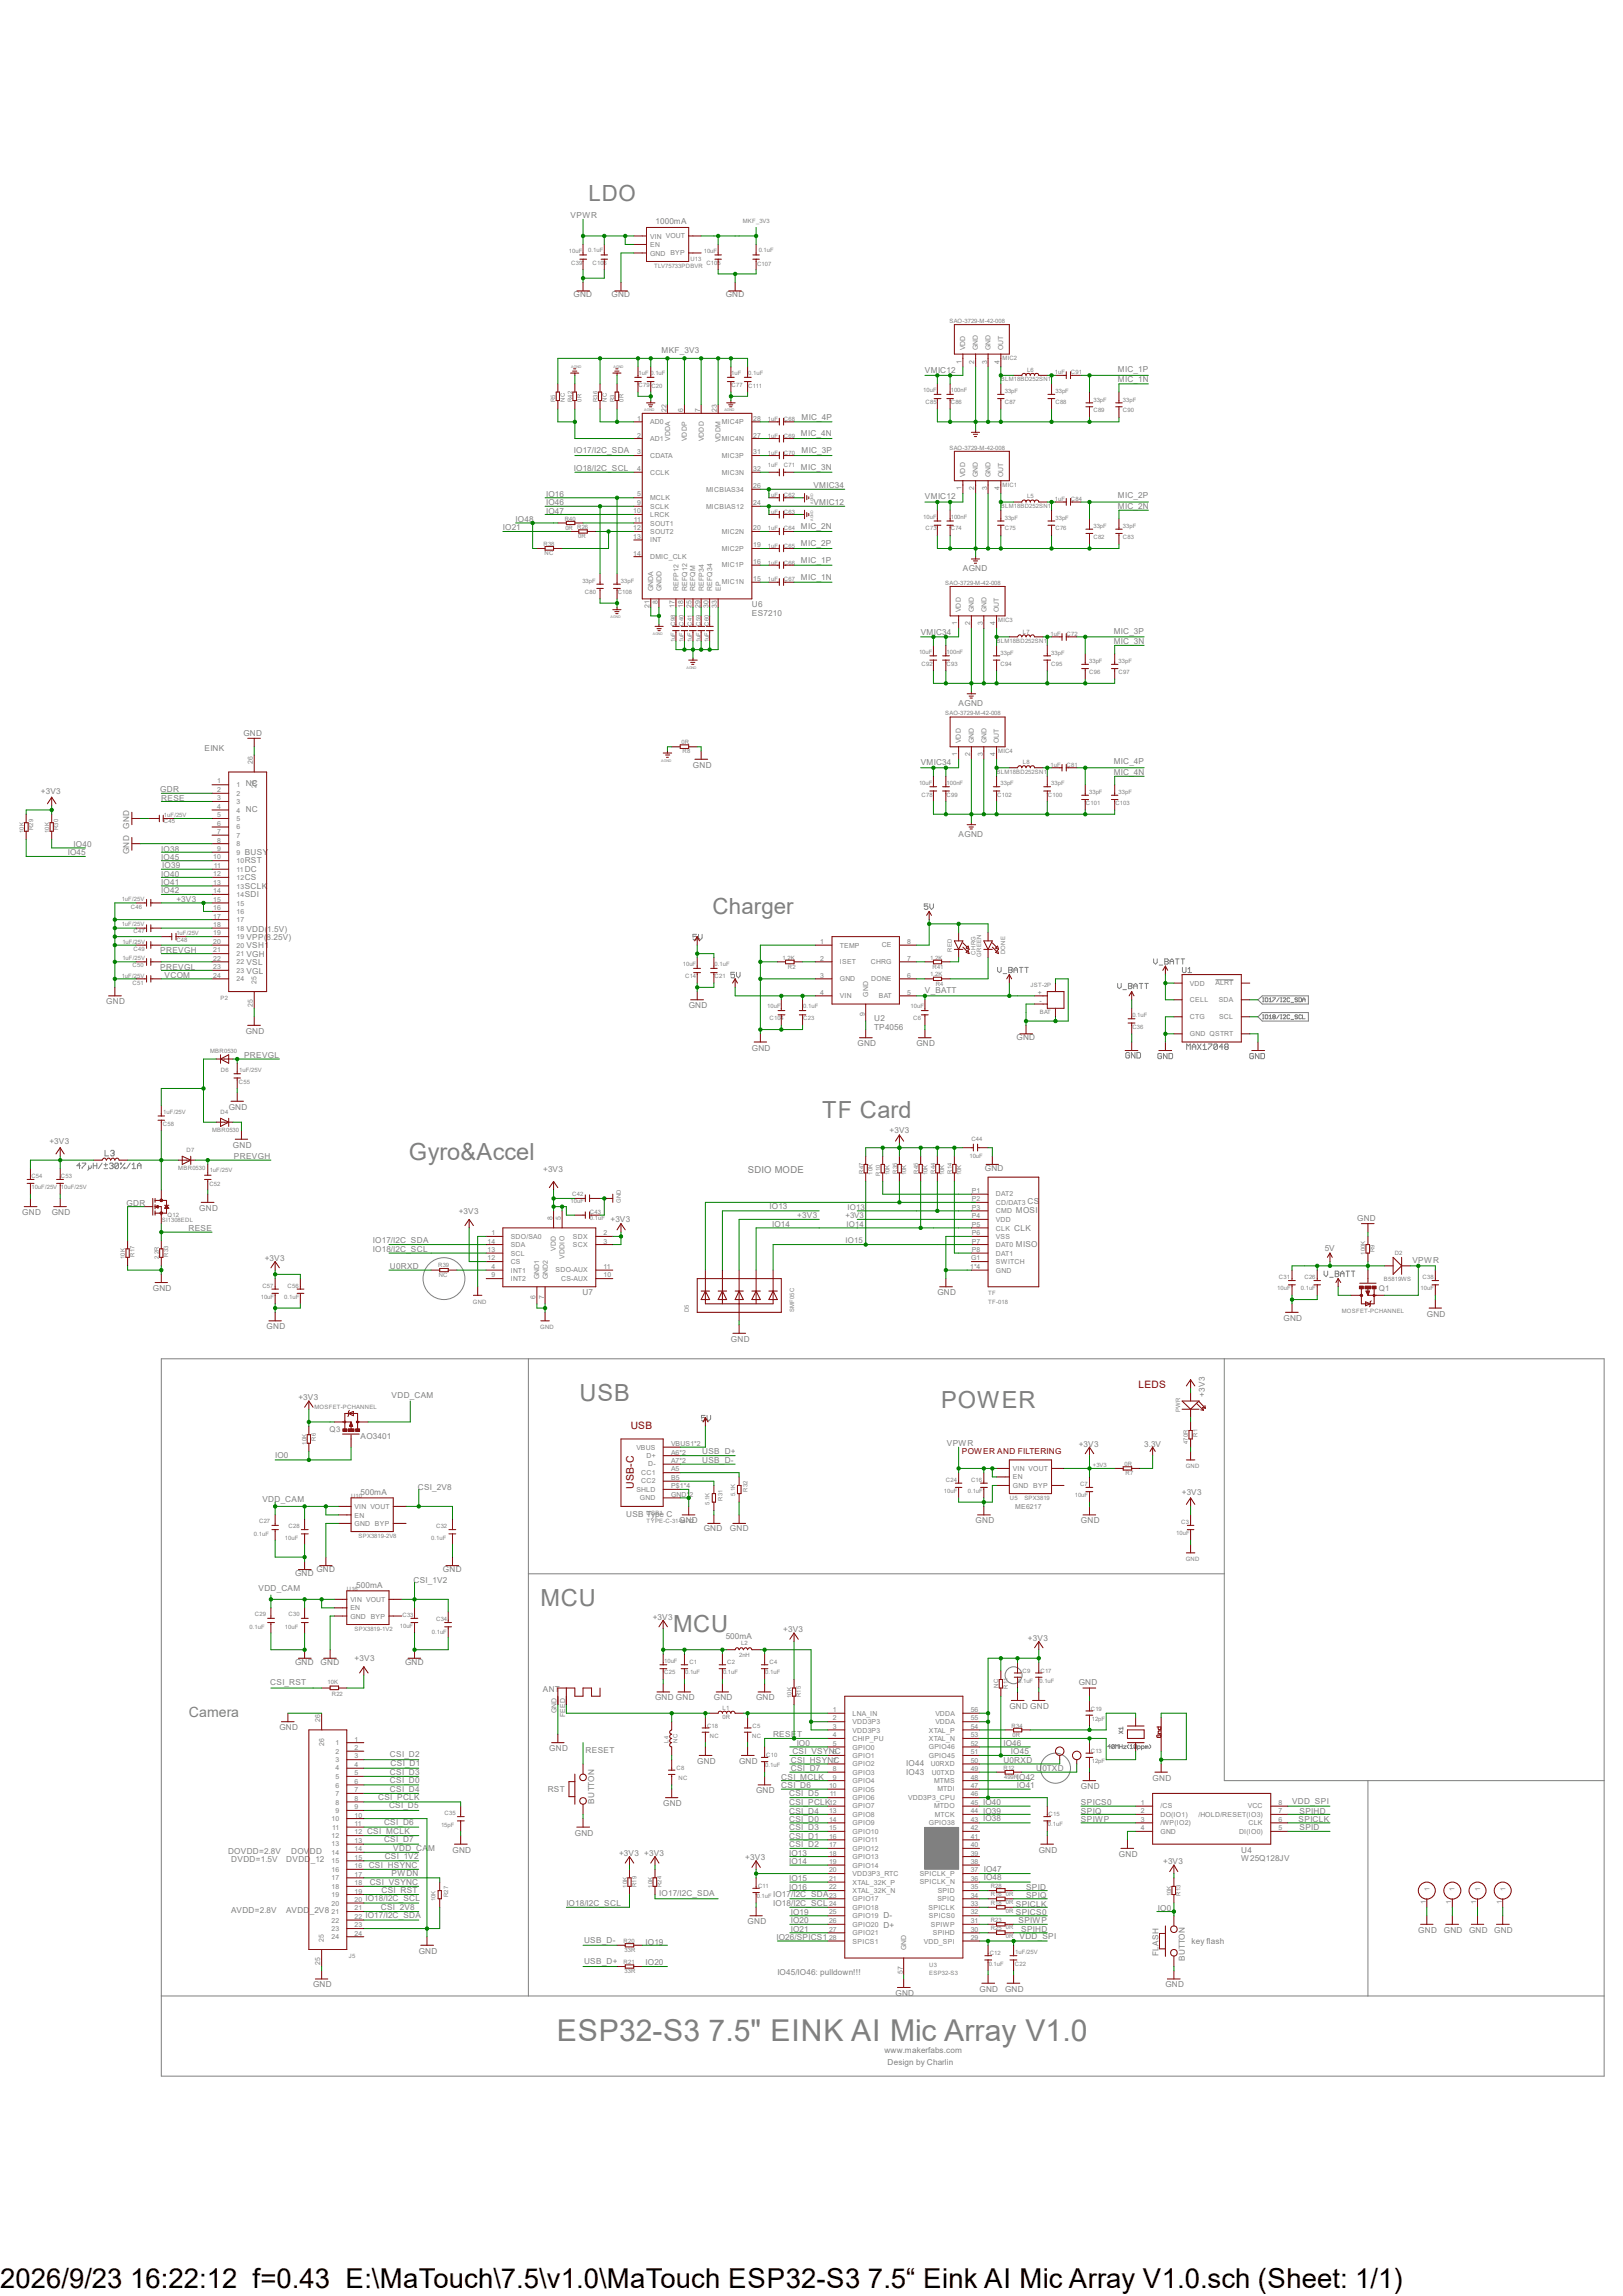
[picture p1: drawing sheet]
<svg xmlns="http://www.w3.org/2000/svg" width="210mm" height="297mm" viewBox="0 0 210 297" stroke-linecap="round" stroke-linejoin="round" font-family="sans-serif">
<defs><g id="words">
<g font-size="3.9" fill="#808080">
<text x="72.1" y="264.1">ESP32-S3</text>
<text x="91.7" y="264.1">7.5&quot; EINK AI Mic Array V1.0</text>
</g>
<g font-size="3.6">
<text x="0" y="296">2026/9/23</text>
<text x="16.8" y="296">16:22:12 f=0.43 E:\MaTouch\7.5\v1.0\MaTouch ESP32-S3</text>
<text x="112.3" y="296">7.5“ Eink AI Mic Array V1.0.sch (Sheet: 1/1)</text>
</g>
<g font-size="3" fill="#808080">
<text x="106.4" y="144.7">TF Card</text>
<text x="52.9" y="150.1">Gyro&amp;Accel</text>
<text x="75" y="181.2">USB</text>
<text x="121.8" y="182.1">POWER</text>
<text x="69.9" y="207.7">MCU</text>
<text x="87.1" y="211.1">MCU</text>
</g>
<g font-size="2.9" fill="#808080">
<text x="76.2" y="26">LDO</text>
<text x="92.2" y="118.2">Charger</text>
</g>
<text font-size="1.8" fill="#808080" x="24.4" y="222.2">Camera</text>
<text font-size="1.4" fill="#800000" x="82" y="192.6" transform="rotate(-90 82 192.6)">USB-C</text>
<g font-size="1.3" fill="#800000">
<text x="147.3" y="179.6">LEDS</text>
<text x="81.6" y="184.8">USB</text>
</g>
<text font-size="1.2" fill="#808080" x="96.8" y="151.7">SDIO MODE</text>
<g font-size="1.1" fill="#808080">
<text x="73.8" y="28.2">VPWR</text>
<text x="84.8" y="29">1000mA</text>
<text x="74.2" y="38.5">GND</text>
<text x="79.1" y="38.5">GND</text>
<text x="93.9" y="38.5">GND</text>
<text x="85.6" y="45.7">MKF_3V3</text>
<text x="119.7" y="48.2">VMIC12</text>
<text x="144.7" y="48.1">MIC_1P</text>
<text x="144.7" y="49.4">MIC_1N</text>
<text x="74.3" y="58.6">IO17/I2C_SDA</text>
<text x="103.6" y="56.4">MIC_4N</text>
<text x="103.7" y="58.6">MIC_3P</text>
<text x="103.7" y="54.3">MIC_4P</text>
<text x="70.7" y="65.4">IO46</text>
<text x="70.7" y="64.3">IO16</text>
<text x="74.3" y="60.9">IO18/I2C_SCL</text>
<text x="103.6" y="60.8">MIC_3N</text>
<text x="105.2" y="65.4">VMIC12</text>
<text x="105.2" y="63.2">VMIC34</text>
<text x="119.7" y="64.6">VMIC12</text>
<text x="144.7" y="64.5">MIC_2P</text>
<text x="144.7" y="65.8">MIC_2N</text>
<text x="65.1" y="68.6">IO21</text>
<text x="66.7" y="67.6">IO48</text>
<text x="70.7" y="66.5">IO47</text>
<text x="103.6" y="70.6">MIC_2P</text>
<text x="103.6" y="68.4">MIC_2N</text>
<text x="103.6" y="72.8">MIC_1P</text>
<text x="103.6" y="75">MIC_1N</text>
<text x="124.6" y="73.9">AGND</text>
<text x="97.3" y="79.7">ES7210</text>
<text x="97.3" y="78.6">U6</text>
<text x="119.1" y="82.1">VMIC34</text>
<text x="144.1" y="83.3">MIC_3N</text>
<text x="144.1" y="82">MIC_3P</text>
<text x="31.5" y="95.2">GND</text>
<text x="124" y="91.4">AGND</text>
<text x="26.5" y="97.2">EINK</text>
<text x="31.8" y="101.7">NC</text>
<text x="89.7" y="99.3">GND</text>
<text x="119.1" y="99">VMIC34</text>
<text x="144.1" y="100.2">MIC_4N</text>
<text x="144.1" y="98.9">MIC_4P</text>
<text x="5.3" y="102.7">+3V3</text>
<text x="16.7" y="107.2" transform="rotate(-90 16.7 107.2)">GND</text>
<text x="20.7" y="102.5">GDR</text>
<text x="20.9" y="103.6">RESE</text>
<text x="31.8" y="105">NC</text>
<text x="8.8" y="110.7">IO45</text>
<text x="9.5" y="109.6">IO40</text>
<text x="16.7" y="110.5" transform="rotate(-90 16.7 110.5)">GND</text>
<text x="20.9" y="110.2">IO38</text>
<text x="20.9" y="113.4">IO40</text>
<text x="20.9" y="111.2">IO45</text>
<text x="21" y="112.3">IO39</text>
<text x="31.7" y="110.6">BUSY</text>
<text x="31.7" y="111.7">RST</text>
<text x="31.7" y="112.7">DC</text>
<text x="31.7" y="113.8">CS</text>
<text x="124" y="108.3">AGND</text>
<text x="20.9" y="114.5">IO41</text>
<text x="20.9" y="115.6">IO42</text>
<text x="22.8" y="116.7">+3V3</text>
<text x="31.7" y="114.9">SCLK</text>
<text x="31.7" y="116">SDI</text>
<text x="20.7" y="123.2">PREVGH</text>
<text x="20.7" y="125.4">PREVGL</text>
<text x="31.9" y="120.5">VDD(</text>
<text x="31.9" y="121.6">VPP(</text>
<text x="31.9" y="122.7">VSH1</text>
<text x="31.9" y="123.8">VGH</text>
<text x="31.9" y="124.9">VSL</text>
<text x="31.9" y="125.9">VGL</text>
<text x="34.5" y="121.6">8.25V)</text>
<text x="34.6" y="120.5">1.5V)</text>
<text x="13.8" y="129.9">GND</text>
<text x="21.3" y="126.5">VCOM</text>
<text x="89.1" y="130.4">GND</text>
<text x="119.7" y="128.5">V_BATT</text>
<text x="31.6" y="136.9">PREVGL</text>
<text x="31.8" y="133.7">GND</text>
<text x="97.3" y="135.9">GND</text>
<text x="111" y="135.3">GND</text>
<text x="113.1" y="133.2">TP4056</text>
<text x="113.1" y="132.1">U2</text>
<text x="118.6" y="135.3">GND</text>
<text x="131.5" y="134.6">GND</text>
<text x="29.6" y="143.6">GND</text>
<text x="6.4" y="148">+3V3</text>
<text x="30.1" y="148.5">GND</text>
<text x="30.3" y="150">PREVGH</text>
<text x="115.1" y="146.6">+3V3</text>
<text x="16.4" y="156">GDR</text>
<text x="70.3" y="151.6">+3V3</text>
<text x="127.4" y="151.5">GND</text>
<text x="133" y="155.8">CS</text>
<text x="2.9" y="157.2">GND</text>
<text x="6.7" y="157.2">GND</text>
<text x="24.4" y="159.3">RESE</text>
<text x="25.8" y="156.6">GND</text>
<text x="48.3" y="160.8">IO17/I2C_SDA</text>
<text x="59.4" y="157.1">+3V3</text>
<text x="79" y="158.1">+3V3</text>
<text x="99.6" y="156.4">IO13</text>
<text x="99.9" y="158.7">IO14</text>
<text x="103.2" y="157.6">+3V3</text>
<text x="131.2" y="159.2">CLK</text>
<text x="131.4" y="156.8">MOSI</text>
<text x="131.4" y="161.2">MISO</text>
<text x="171.4" y="161.9">5V</text>
<text x="175.6" y="157.9">GND</text>
<text x="19.8" y="167">GND</text>
<text x="34.2" y="163.1">+3V3</text>
<text x="48.3" y="162">IO18/I2C_SCL</text>
<text x="50.5" y="164.2">U0RXD</text>
<text x="75.4" y="167.6">U7</text>
<text x="121.3" y="167.6">GND</text>
<text x="182.8" y="163.4">VPWR</text>
<text x="34.5" y="171.9">GND</text>
<text x="94.6" y="173.6">GND</text>
<text x="166.1" y="170.9">GND</text>
<text x="184.6" y="170.3">GND</text>
<text x="38.6" y="181.1">+3V3</text>
<text x="50.7" y="180.9">VDD_CAM</text>
<text x="155.9" y="180.7" transform="rotate(-90 155.9 180.7)">+3V3</text>
<text x="35.6" y="188.6">IO0</text>
<text x="46.7" y="186.1">AO3401</text>
<text x="90.8" y="189.2">USB_D-</text>
<text x="90.8" y="188.1">USB_D+</text>
<text x="122.5" y="187">VPWR</text>
<text x="139.6" y="187.1">+3V3</text>
<text x="148" y="187.1">3.3V</text>
<text x="34" y="194.3">VDD_CAM</text>
<text x="46.7" y="193.3">500mA</text>
<text x="54.1" y="192.8">CSI_2V8</text>
<text x="81" y="196.2">USB Type C</text>
<text x="87.9" y="197.1">GND</text>
<text x="126.2" y="197.1">GND</text>
<text x="139.9" y="197.1">GND</text>
<text x="152.9" y="193.4">+3V3</text>
<text x="38.2" y="203.9">GND</text>
<text x="40.9" y="203.4">GND</text>
<text x="57.3" y="203.4">GND</text>
<text x="91.1" y="198">GND</text>
<text x="94.4" y="198">GND</text>
<text x="33.4" y="205.8">VDD_CAM</text>
<text x="46.1" y="205.4">500mA</text>
<text x="53.5" y="204.8">CSI_1V2</text>
<text x="84.5" y="209.5">+3V3</text>
<text x="38.2" y="215.4">GND</text>
<text x="41.5" y="215.4">GND</text>
<text x="45.9" y="214.8">+3V3</text>
<text x="52.4" y="215.4">GND</text>
<text x="93.9" y="212">500mA</text>
<text x="101.3" y="211.1">+3V3</text>
<text x="133" y="212.2">+3V3</text>
<text x="35" y="218">CSI_RST</text>
<text x="70.2" y="218.9">ANT</text>
<text x="84.8" y="220">GND GND</text>
<text x="92.4" y="220">GND</text>
<text x="97.8" y="220">GND</text>
<text x="130.6" y="221.1">GND GND</text>
<text x="139.6" y="218">GND</text>
<text x="36.2" y="223.8">GND</text>
<text x="50.5" y="227.3">CSI_D2</text>
<text x="71.1" y="226.5">GND</text>
<text x="75.8" y="226.8">RESET</text>
<text x="100" y="224.7">RESET</text>
<text x="102.5" y="226.9">CSI_VSYNC</text>
<text x="103.1" y="225.9">IO0</text>
<text x="129.8" y="225.9">IO46</text>
<text x="130.8" y="226.9">IO45</text>
<text x="48.9" y="232.9">CSI_PCLK</text>
<text x="50.3" y="233.9">CSI_D5</text>
<text x="50.5" y="229.6">CSI_D3</text>
<text x="50.5" y="230.7">CSI_D0</text>
<text x="50.5" y="231.8">CSI_D4</text>
<text x="50.5" y="228.5">CSI_D1</text>
<text x="70.9" y="231.9">RST</text>
<text x="76.9" y="233.3" transform="rotate(-90 76.9 233.3)">BUTTON</text>
<text x="85.8" y="233.6">GND</text>
<text x="90.2" y="228.2">GND</text>
<text x="95.6" y="228.2">GND</text>
<text x="97.8" y="232">GND</text>
<text x="101.1" y="231.3">CSI_D6</text>
<text x="101.1" y="230.3">CSI_MCLK</text>
<text x="102.1" y="233.5">CSI_PCLK</text>
<text x="102.1" y="232.3">CSI_D5</text>
<text x="102.3" y="229.2">CSI_D7</text>
<text x="102.3" y="228">CSI_HSYNC</text>
<text x="117.3" y="229.6">IO43</text>
<text x="117.3" y="228.5">IO44</text>
<text x="127.2" y="233.5">IO40</text>
<text x="129.8" y="228">U0RXD</text>
<text x="131.6" y="231.2">IO41</text>
<text x="131.6" y="230.3">IO42</text>
<text x="134.1" y="229.2">U0TXD</text>
<text x="139.9" y="231.4">GND</text>
<text x="139.9" y="233.5">SPICS0</text>
<text x="149.1" y="230.3">GND</text>
<text x="167.2" y="233.3">VDD_SPI</text>
<text x="29.5" y="239.9">DOVDD=2.8V</text>
<text x="37.7" y="239.9">DOV</text>
<text x="40.1" y="239.9">DD</text>
<text x="47.5" y="237.2">CSI_MCLK</text>
<text x="49.7" y="236.1">CSI_D6</text>
<text x="49.7" y="238.2">CSI_D7</text>
<text x="50.9" y="239.4">VDD_CA</text>
<text x="55.4" y="239.4">M</text>
<text x="58.5" y="239.6">GND</text>
<text x="74.4" y="237.4">GND</text>
<text x="102.1" y="239">CSI_D2</text>
<text x="102.1" y="237.9">CSI_D1</text>
<text x="102.1" y="236.8">CSI_D3</text>
<text x="102.1" y="235.7">CSI_D0</text>
<text x="102.1" y="234.6">CSI_D4</text>
<text x="127.2" y="235.6">IO38</text>
<text x="127.2" y="234.6">IO39</text>
<text x="134.4" y="239.6">GND</text>
<text x="139.9" y="234.6">SPIQ</text>
<text x="139.9" y="235.7">SPIWP</text>
<text x="160.6" y="239.6">U4</text>
<text x="168" y="235.7">SPICLK</text>
<text x="168.1" y="234.6">SPIHD</text>
<text x="168.1" y="236.8">SPID</text>
<text x="29.9" y="240.9">DVDD=1.5V</text>
<text x="37" y="240.9">DVDD</text>
<text x="40.2" y="240.9">_12</text>
<text x="47.3" y="246">IO18/I2C_SCL</text>
<text x="47.7" y="241.6">CSI_HSYNC</text>
<text x="47.8" y="243.8">CSI_VSYNC</text>
<text x="49.4" y="244.9">CSI_RST</text>
<text x="49.8" y="240.5">CSI_1V2</text>
<text x="50.7" y="242.7">PWDN</text>
<text x="80.1" y="240.1">+3V3 +3V3</text>
<text x="85.3" y="245.3">IO17/I2C_SDA</text>
<text x="96.4" y="240.6">+3V3</text>
<text x="100" y="245.4">IO17/I2C_SDA</text>
<text x="102.1" y="240.1">IO13</text>
<text x="102.1" y="243.3">IO15</text>
<text x="102.1" y="244.4">IO16</text>
<text x="102.1" y="241.2">IO14</text>
<text x="127.3" y="243.2">IO48</text>
<text x="127.3" y="242.1">IO47</text>
<text x="132.8" y="245.5">SPIQ</text>
<text x="132.8" y="244.4">SPID</text>
<text x="144.8" y="240.2">GND</text>
<text x="150.5" y="241.2">+3V3</text>
<text x="160.6" y="240.7">W25Q128JV</text>
<text x="29.9" y="247.5">AVDD=2.8V</text>
<text x="37" y="247.5">AVDD</text>
<text x="40.1" y="247.5">_2V8</text>
<text x="47.3" y="248.2">IO17/I2C_SDA</text>
<text x="49.3" y="247.1">CSI_2V8</text>
<text x="73.3" y="246.5">IO18/I2C_SCL</text>
<text x="75.6" y="251.3">USB_D-</text>
<text x="83.5" y="251.5">IO19</text>
<text x="96.7" y="248.9">GND</text>
<text x="100" y="246.5">IO18/I2C_SCL</text>
<text x="100.5" y="251">IO26/SPICS1</text>
<text x="102.3" y="247.7">IO19</text>
<text x="102.3" y="248.8">IO20</text>
<text x="102.3" y="249.9">IO21</text>
<text x="114.3" y="248.2">D-</text>
<text x="114.3" y="249.3">D+</text>
<text x="131.4" y="247.7">SPICS0</text>
<text x="131.4" y="246.6">SPICLK</text>
<text x="131.8" y="248.8">SPIWP</text>
<text x="131.9" y="250.9">VDD_SPI</text>
<text x="132.1" y="249.9">SPIHD</text>
<text x="149.8" y="247.1">IO0</text>
<text x="154.2" y="251.4">key flash</text>
<text x="183.5" y="250">GND</text>
<text x="186.8" y="250">GND</text>
<text x="190.1" y="250">GND</text>
<text x="193.3" y="250">GND</text>
<text x="40.5" y="257.1">GND</text>
<text x="54.2" y="252.7">GND</text>
<text x="75.6" y="254">USB_D+</text>
<text x="83.5" y="254.2">IO20</text>
<text x="100.6" y="255.5">IO45/IO46: pulldown!!!</text>
<text x="126.7" y="257.6">GND</text>
<text x="130" y="257.6">GND</text>
<text x="149.9" y="253.1" transform="rotate(-90 149.9 253.1)">FLASH</text>
<text x="150.8" y="257.1">GND</text>
<text x="153.3" y="253.7" transform="rotate(-90 153.3 253.7)">BUTTON</text>
<text x="115.9" y="258.2">GND</text>
<text x="114.4" y="265.6">www.makerfabs.com</text>
<text x="114.9" y="267.2">Design by Charlin</text>
</g>
<text font-size="1.1" fill="#800000" x="124.5" y="188.1">POWER AND FILTERING</text>
<g font-size="1" fill="#808080">
<text x="109.4" y="157.6">+3V3</text>
<text x="109.4" y="160.8">IO15</text>
<text x="109.5" y="158.7">IO14</text>
<text x="109.6" y="156.5">IO13</text>
<text x="178.4" y="167">Q1</text>
<text x="42.6" y="185.3">Q3</text>
</g>
<g font-size=".9" fill="#808080">
<text x="84.1" y="30.9">VIN VOUT</text>
<text x="84.1" y="33.1">GND</text>
<text x="84.1" y="32">EN</text>
<text x="86.7" y="33">BYP</text>
<text x="124.4" y="47" transform="rotate(-90 124.4 47)">1</text>
<text x="124.9" y="45.3" transform="rotate(-90 124.9 45.3)">VDD</text>
<text x="126.1" y="47" transform="rotate(-90 126.1 47)">2</text>
<text x="126.5" y="45.3" transform="rotate(-90 126.5 45.3)">GND</text>
<text x="127.7" y="47" transform="rotate(-90 127.7 47)">3</text>
<text x="128.1" y="45.3" transform="rotate(-90 128.1 45.3)">GND</text>
<text x="129.3" y="47" transform="rotate(-90 129.3 47)">4</text>
<text x="129.8" y="45.3" transform="rotate(-90 129.8 45.3)">OUT</text>
<text x="86.2" y="53.3" transform="rotate(-90 86.2 53.3)">22</text>
<text x="88.4" y="53.3" transform="rotate(-90 88.4 53.3)">6</text>
<text x="90.6" y="53.3" transform="rotate(-90 90.6 53.3)">7</text>
<text x="92.8" y="53.3" transform="rotate(-90 92.8 53.3)">23</text>
<text x="82.4" y="54.4">1</text>
<text x="82.4" y="56.6">2</text>
<text x="82.4" y="58.8">3</text>
<text x="84.1" y="54.9">AD0</text>
<text x="84.1" y="57.1">AD1</text>
<text x="84.1" y="59.3">CDATA</text>
<text x="86.7" y="57" transform="rotate(-90 86.7 57)">VDDA</text>
<text x="88.9" y="57.1" transform="rotate(-90 88.9 57.1)">VDDP</text>
<text x="91.1" y="57.1" transform="rotate(-90 91.1 57.1)">VDDD</text>
<text x="93.2" y="57.2" transform="rotate(-90 93.2 57.2)">VDDM</text>
<text x="93.4" y="57">MIC4N</text>
<text x="93.4" y="54.9">MIC4P</text>
<text x="93.4" y="59.2">MIC3P</text>
<text x="97.5" y="56.6">27</text>
<text x="97.5" y="54.4">28</text>
<text x="97.5" y="58.8">31</text>
<text x="82.4" y="61">4</text>
<text x="82.4" y="64.2">5</text>
<text x="82.4" y="65.3">9</text>
<text x="84.1" y="61.4">CCLK</text>
<text x="84.1" y="64.7">MCLK</text>
<text x="84.1" y="65.8">SCLK</text>
<text x="91.4" y="65.8">MICBIAS12</text>
<text x="91.4" y="63.6">MICBIAS34</text>
<text x="93.4" y="61.4">MIC3N</text>
<text x="97.5" y="65.3">24</text>
<text x="97.5" y="63.1">26</text>
<text x="97.5" y="61">32</text>
<text x="124.4" y="63.4" transform="rotate(-90 124.4 63.4)">1</text>
<text x="124.9" y="61.7" transform="rotate(-90 124.9 61.7)">VDD</text>
<text x="126.1" y="63.4" transform="rotate(-90 126.1 63.4)">2</text>
<text x="126.5" y="61.7" transform="rotate(-90 126.5 61.7)">GND</text>
<text x="127.7" y="63.4" transform="rotate(-90 127.7 63.4)">3</text>
<text x="128.1" y="61.7" transform="rotate(-90 128.1 61.7)">GND</text>
<text x="129.3" y="63.4" transform="rotate(-90 129.3 63.4)">4</text>
<text x="129.8" y="61.7" transform="rotate(-90 129.8 61.7)">OUT</text>
<text x="81.9" y="66.4">10</text>
<text x="81.9" y="68.6">12</text>
<text x="81.9" y="69.7">13</text>
<text x="81.9" y="71.9">14</text>
<text x="82" y="67.5">11</text>
<text x="84.1" y="66.9">LRCK</text>
<text x="84.1" y="68">SOUT1</text>
<text x="84.1" y="69.1">SOUT2</text>
<text x="84.1" y="70.1">INT</text>
<text x="93.4" y="71.2">MIC2P</text>
<text x="93.4" y="69">MIC2N</text>
<text x="97.5" y="70.8">19</text>
<text x="97.5" y="68.6">20</text>
<text x="84.1" y="72.3">DMIC_CLK</text>
<text x="84.5" y="76.5" transform="rotate(-90 84.5 76.5)">GNDA</text>
<text x="85.6" y="76.5" transform="rotate(-90 85.6 76.5)">GNDD</text>
<text x="87.8" y="76.5" transform="rotate(-90 87.8 76.5)">REFP12</text>
<text x="88.9" y="76.5" transform="rotate(-90 88.9 76.5)">REFQ12</text>
<text x="90" y="76.5" transform="rotate(-90 90 76.5)">REFQM</text>
<text x="91.1" y="76.5" transform="rotate(-90 91.1 76.5)">REFP34</text>
<text x="92.2" y="76.5" transform="rotate(-90 92.2 76.5)">REFQ34</text>
<text x="93.3" y="76.5" transform="rotate(-90 93.3 76.5)">EP</text>
<text x="93.4" y="75.6">MIC1N</text>
<text x="93.4" y="73.4">MIC1P</text>
<text x="97.5" y="75.1">15</text>
<text x="97.5" y="73">16</text>
<text x="84" y="78.7" transform="rotate(-90 84 78.7)">21</text>
<text x="85.1" y="78.1" transform="rotate(-90 85.1 78.1)">8</text>
<text x="87.3" y="78.7" transform="rotate(-90 87.3 78.7)">17</text>
<text x="88.4" y="78.7" transform="rotate(-90 88.4 78.7)">18</text>
<text x="89.5" y="78.7" transform="rotate(-90 89.5 78.7)">25</text>
<text x="90.6" y="78.7" transform="rotate(-90 90.6 78.7)">29</text>
<text x="91.7" y="78.7" transform="rotate(-90 91.7 78.7)">30</text>
<text x="92.8" y="78.7" transform="rotate(-90 92.8 78.7)">33</text>
<text x="123.9" y="80.9" transform="rotate(-90 123.9 80.9)">1</text>
<text x="124.3" y="79.2" transform="rotate(-90 124.3 79.2)">VDD</text>
<text x="125.5" y="80.9" transform="rotate(-90 125.5 80.9)">2</text>
<text x="126" y="79.2" transform="rotate(-90 126 79.2)">GND</text>
<text x="127.2" y="80.9" transform="rotate(-90 127.2 80.9)">3</text>
<text x="127.6" y="79.2" transform="rotate(-90 127.6 79.2)">GND</text>
<text x="128.8" y="80.9" transform="rotate(-90 128.8 80.9)">4</text>
<text x="129.2" y="79.2" transform="rotate(-90 129.2 79.2)">OUT</text>
<text x="28.1" y="101.3">1</text>
<text x="30.6" y="101.8">1</text>
<text x="32.7" y="98.8" transform="rotate(-90 32.7 98.8)">26</text>
<text x="33.2" y="101.9" transform="rotate(-90 33.2 101.9)">26</text>
<text x="123.9" y="97.8" transform="rotate(-90 123.9 97.8)">1</text>
<text x="124.3" y="96.1" transform="rotate(-90 124.3 96.1)">VDD</text>
<text x="125.5" y="97.8" transform="rotate(-90 125.5 97.8)">2</text>
<text x="126" y="96.1" transform="rotate(-90 126 96.1)">GND</text>
<text x="127.2" y="97.8" transform="rotate(-90 127.2 97.8)">3</text>
<text x="127.6" y="96.1" transform="rotate(-90 127.6 96.1)">GND</text>
<text x="128.8" y="97.8" transform="rotate(-90 128.8 97.8)">4</text>
<text x="129.2" y="96.1" transform="rotate(-90 129.2 96.1)">OUT</text>
<text x="28.1" y="102.4">2</text>
<text x="28.1" y="103.5">3</text>
<text x="28.1" y="104.6">4</text>
<text x="28.1" y="105.7">5</text>
<text x="28.1" y="106.8">6</text>
<text x="28.1" y="107.9">7</text>
<text x="30.6" y="102.9">2</text>
<text x="30.6" y="104">3</text>
<text x="30.6" y="105.1">4</text>
<text x="30.6" y="106.2">5</text>
<text x="30.6" y="107.3">6</text>
<text x="27.6" y="111.2">10</text>
<text x="27.6" y="113.4">12</text>
<text x="27.7" y="112.3">11</text>
<text x="28.1" y="109">8</text>
<text x="28.1" y="110.1">9</text>
<text x="30.6" y="108.4">7</text>
<text x="30.6" y="109.5">8</text>
<text x="30.6" y="110.6">9</text>
<text x="30.6" y="111.7">10</text>
<text x="30.6" y="112.7">11</text>
<text x="30.6" y="113.8">12</text>
<text x="27.6" y="114.5">13</text>
<text x="27.6" y="115.5">14</text>
<text x="27.6" y="116.6">15</text>
<text x="27.6" y="117.7">16</text>
<text x="27.6" y="118.8">17</text>
<text x="27.6" y="119.9">18</text>
<text x="30.6" y="114.9">13</text>
<text x="30.6" y="116">14</text>
<text x="30.6" y="117.1">15</text>
<text x="30.6" y="118.2">16</text>
<text x="30.6" y="119.3">17</text>
<text x="27.6" y="121">19</text>
<text x="27.6" y="122.1">20</text>
<text x="27.6" y="123.2">21</text>
<text x="27.6" y="124.3">22</text>
<text x="27.6" y="125.4">23</text>
<text x="30.6" y="120.4">18</text>
<text x="30.6" y="121.5">19</text>
<text x="30.6" y="122.6">20</text>
<text x="30.6" y="123.7">21</text>
<text x="30.6" y="124.8">22</text>
<text x="30.6" y="125.9">23</text>
<text x="106.1" y="122.1">1</text>
<text x="106.1" y="124.3">2</text>
<text x="108.7" y="122.6">TEMP</text>
<text x="108.7" y="124.8">ISET</text>
<text x="112.7" y="124.8">CHRG</text>
<text x="114.1" y="122.6">CE</text>
<text x="117.4" y="124.3">7</text>
<text x="117.4" y="122.1">8</text>
<text x="27.6" y="126.4">24</text>
<text x="30.6" y="127">24</text>
<text x="32.7" y="130.3" transform="rotate(-90 32.7 130.3)">25</text>
<text x="33.2" y="127.3" transform="rotate(-90 33.2 127.3)">25</text>
<text x="106.1" y="126.4">3</text>
<text x="106.1" y="128.7">4</text>
<text x="108.7" y="127">GND</text>
<text x="108.7" y="129.1">VIN</text>
<text x="111.9" y="131.4" transform="rotate(-90 111.9 131.4)">9</text>
<text x="112.4" y="128.9" transform="rotate(-90 112.4 128.9)">GND</text>
<text x="112.7" y="126.9">DONE</text>
<text x="113.7" y="129.1">BAT</text>
<text x="117.4" y="128.7">5</text>
<text x="117.4" y="126.4">6</text>
<text x="134.3" y="128.7">+</text>
<text x="134.5" y="129.8">-</text>
<text x="154" y="129.7">CELL</text>
<text x="154" y="131.9">CTG</text>
<text x="154" y="127.5">VDD</text>
<text x="157.3" y="127.5">ALRT</text>
<text x="157.7" y="129.7">SDA</text>
<text x="157.7" y="131.8">SCL</text>
<text x="154" y="134">GND QSTRT</text>
<text x="125.7" y="154.3">P1</text>
<text x="125.7" y="155.4">P2</text>
<text x="128.9" y="154.8">DAT2</text>
<text x="128.9" y="155.9">CD/DAT3</text>
<text x="63.1" y="162">13</text>
<text x="63.1" y="160.9">14</text>
<text x="63.6" y="159.8">1</text>
<text x="66.1" y="160.2">SDO/SA0</text>
<text x="66.1" y="161.3">SDA</text>
<text x="71.5" y="157.8" transform="rotate(-90 71.5 157.8)">8</text>
<text x="71.9" y="161.8" transform="rotate(-90 71.9 161.8)">VDD</text>
<text x="72.6" y="157.8" transform="rotate(-90 72.6 157.8)">5</text>
<text x="74.1" y="160.2">SDX</text>
<text x="74.1" y="161.3">SCX</text>
<text x="78.1" y="159.8">2</text>
<text x="78.1" y="160.9">3</text>
<text x="125.7" y="156.5">P3</text>
<text x="125.7" y="157.6">P4</text>
<text x="125.7" y="158.7">P5</text>
<text x="125.7" y="159.8">P6</text>
<text x="125.7" y="160.9">P7</text>
<text x="125.7" y="162">P8</text>
<text x="128.9" y="157">CMD</text>
<text x="128.9" y="158.1">VDD</text>
<text x="128.9" y="159.2">CLK</text>
<text x="128.9" y="160.2">VSS</text>
<text x="128.9" y="161.3">DAT0</text>
<text x="63.1" y="163">12</text>
<text x="63.6" y="164.1">4</text>
<text x="63.6" y="165.2">9</text>
<text x="66.1" y="164.6">INT1</text>
<text x="66.1" y="165.7">INT2</text>
<text x="66.1" y="163.5">CS</text>
<text x="66.1" y="162.4">SCL</text>
<text x="69.3" y="168" transform="rotate(-90 69.3 168)">6</text>
<text x="69.8" y="165.5" transform="rotate(-90 69.8 165.5)">GND1</text>
<text x="70.4" y="168" transform="rotate(-90 70.4 168)">7</text>
<text x="70.9" y="165.5" transform="rotate(-90 70.9 165.5)">GND2</text>
<text x="71.9" y="164.6">SDO-AUX</text>
<text x="72.6" y="165.7">CS-AUX</text>
<text x="73" y="162.8" transform="rotate(-90 73 162.8)">VDDIO</text>
<text x="78.1" y="165.2">10</text>
<text x="78.1" y="164.1">11</text>
<text x="125.5" y="164.1">1*4</text>
<text x="125.6" y="163">G1</text>
<text x="128.9" y="162.4">DAT1</text>
<text x="128.9" y="163.5">SWITCH</text>
<text x="128.9" y="164.6">GND</text>
<text x="82.3" y="187.5">VBUS</text>
<text x="83" y="190.8">CC1</text>
<text x="83" y="191.9">CC2</text>
<text x="83.7" y="188.6">D+</text>
<text x="83.9" y="189.7">D-</text>
<text x="86.8" y="187.1">VBUS1*2</text>
<text x="86.8" y="188.2">A6*2</text>
<text x="86.8" y="189.2">A7*2</text>
<text x="86.8" y="190.3">A5</text>
<text x="86.8" y="191.4">B5</text>
<text x="131.1" y="190.3">VIN VOUT</text>
<text x="131.1" y="191.3">EN</text>
<text x="45.9" y="195.2">VIN VOUT</text>
<text x="45.9" y="197.4">GND</text>
<text x="45.9" y="196.3">EN</text>
<text x="48.5" y="197.4">BYP</text>
<text x="82.3" y="193">SHLD</text>
<text x="82.8" y="194.1">GND</text>
<text x="86.8" y="192.5">P$1*4</text>
<text x="86.8" y="193.6">GND*2</text>
<text x="131.1" y="192.4">GND</text>
<text x="131.4" y="195.2">ME6217</text>
<text x="133.7" y="192.4">BYP</text>
<text x="45.3" y="207.2">VIN VOUT</text>
<text x="45.3" y="209.4">GND</text>
<text x="45.3" y="208.3">EN</text>
<text x="48" y="209.4">BYP</text>
<text x="72" y="221.6" transform="rotate(-90 72 221.6)">GND</text>
<text x="107.8" y="221.4">1</text>
<text x="110.3" y="222">LNA_IN</text>
<text x="121" y="221.9">VDDA</text>
<text x="125.6" y="221.4">56</text>
<text x="41.4" y="222.8" transform="rotate(-90 41.4 222.8)">26</text>
<text x="42" y="225.8" transform="rotate(-90 42 225.8)">26</text>
<text x="43.4" y="225.8">1</text>
<text x="43.4" y="226.9">2</text>
<text x="43.4" y="228">3</text>
<text x="45.9" y="225.3">1</text>
<text x="45.9" y="226.4">2</text>
<text x="45.9" y="227.5">3</text>
<text x="73.1" y="222.1" transform="rotate(-90 73.1 222.1)">FEED</text>
<text x="107.8" y="222.5">2</text>
<text x="107.8" y="223.6">3</text>
<text x="107.8" y="224.7">4</text>
<text x="107.8" y="225.8">5</text>
<text x="107.8" y="226.9">6</text>
<text x="110.3" y="223">VDD3P3</text>
<text x="110.3" y="224.1">VDD3P3</text>
<text x="110.3" y="225.2">CHIP_PU</text>
<text x="110.3" y="226.3">GPIO0</text>
<text x="110.3" y="227.4">GPIO1</text>
<text x="120.2" y="227.4">GPIO45</text>
<text x="120.2" y="226.3">GPIO46</text>
<text x="120.2" y="225.2">XTAL_N</text>
<text x="120.2" y="224.1">XTAL_P</text>
<text x="121" y="223">VDDA</text>
<text x="125.6" y="226.9">51</text>
<text x="125.6" y="225.8">52</text>
<text x="125.6" y="224.7">53</text>
<text x="125.6" y="223.6">54</text>
<text x="125.6" y="222.5">55</text>
<text x="43.4" y="229">4</text>
<text x="43.4" y="230.1">5</text>
<text x="43.4" y="231.2">6</text>
<text x="43.4" y="232.3">7</text>
<text x="43.4" y="233.4">8</text>
<text x="45.9" y="228.6">4</text>
<text x="45.9" y="229.7">5</text>
<text x="45.9" y="230.8">6</text>
<text x="45.9" y="231.8">7</text>
<text x="45.9" y="232.9">8</text>
<text x="107.3" y="231.3">10</text>
<text x="107.3" y="233.5">12</text>
<text x="107.4" y="232.4">11</text>
<text x="107.8" y="228">7</text>
<text x="107.8" y="229.1">8</text>
<text x="107.8" y="230.2">9</text>
<text x="110.3" y="228.5">GPIO2</text>
<text x="110.3" y="229.6">GPIO3</text>
<text x="110.3" y="230.7">GPIO4</text>
<text x="110.3" y="231.8">GPIO5</text>
<text x="110.3" y="232.9">GPIO6</text>
<text x="110.3" y="233.9">GPIO7</text>
<text x="117.5" y="232.8">VDD3P3_CPU</text>
<text x="120.4" y="228.5">U0RXD</text>
<text x="120.6" y="229.6">U0TXD</text>
<text x="120.9" y="233.9">MTDO</text>
<text x="120.9" y="230.7">MTMS</text>
<text x="121.3" y="231.7">MTDI</text>
<text x="125.6" y="233.5">45</text>
<text x="125.6" y="232.4">46</text>
<text x="125.6" y="231.3">47</text>
<text x="125.6" y="230.2">48</text>
<text x="125.6" y="229.1">49</text>
<text x="125.6" y="228">50</text>
<text x="147.6" y="233.5">1</text>
<text x="150.2" y="233.9">/CS</text>
<text x="161.5" y="233.9">VCC</text>
<text x="165.4" y="233.5">8</text>
<text x="42.9" y="235.6">10</text>
<text x="42.9" y="237.8">12</text>
<text x="42.9" y="238.8">13</text>
<text x="42.9" y="239.9">14</text>
<text x="43" y="236.7">11</text>
<text x="43.4" y="234.5">9</text>
<text x="45.9" y="234">9</text>
<text x="45.9" y="235.1">10</text>
<text x="45.9" y="236.2">11</text>
<text x="45.9" y="237.3">12</text>
<text x="45.9" y="238.4">13</text>
<text x="45.9" y="239.5">14</text>
<text x="107.3" y="234.6">13</text>
<text x="107.3" y="235.7">14</text>
<text x="107.3" y="236.7">15</text>
<text x="107.3" y="237.8">16</text>
<text x="107.3" y="238.9">17</text>
<text x="110.3" y="235">GPIO8</text>
<text x="110.3" y="236.1">GPIO9</text>
<text x="110.3" y="237.2">GPIO10</text>
<text x="110.3" y="238.3">GPIO11</text>
<text x="110.3" y="239.4">GPIO12</text>
<text x="120.2" y="236.1">GPIO38</text>
<text x="120.9" y="235">MTCK</text>
<text x="125.6" y="238.9">40</text>
<text x="125.6" y="237.8">41</text>
<text x="125.6" y="236.7">42</text>
<text x="125.6" y="235.7">43</text>
<text x="125.6" y="234.6">44</text>
<text x="147.6" y="234.6">2</text>
<text x="147.6" y="235.7">3</text>
<text x="147.6" y="236.7">4</text>
<text x="150.2" y="235">DO(IO1)</text>
<text x="150.2" y="236.1">/WP(IO2)</text>
<text x="150.2" y="237.2">GND</text>
<text x="155.1" y="235">/HOLD/RESET(IO3)</text>
<text x="160.3" y="237.2">DI(IO0)</text>
<text x="161.5" y="236.1">CLK</text>
<text x="165.4" y="234.6">7</text>
<text x="165.4" y="235.7">6</text>
<text x="165.4" y="236.7">5</text>
<text x="42.9" y="241">15</text>
<text x="42.9" y="242.1">16</text>
<text x="42.9" y="243.2">17</text>
<text x="42.9" y="244.3">18</text>
<text x="42.9" y="245.4">19</text>
<text x="45.9" y="240.6">15</text>
<text x="45.9" y="241.6">16</text>
<text x="45.9" y="242.7">17</text>
<text x="45.9" y="243.8">18</text>
<text x="45.9" y="244.9">19</text>
<text x="107.3" y="240">18</text>
<text x="107.3" y="241.1">19</text>
<text x="107.3" y="242.2">20</text>
<text x="107.3" y="243.3">21</text>
<text x="107.3" y="244.4">22</text>
<text x="107.3" y="245.5">23</text>
<text x="110.3" y="240.5">GPIO13</text>
<text x="110.3" y="241.6">GPIO14</text>
<text x="110.3" y="242.7">VDD3P3_RTC</text>
<text x="110.3" y="243.8">XTAL_32K_P</text>
<text x="110.3" y="244.9">XTAL_32K_N</text>
<text x="110.3" y="246">GPIO17</text>
<text x="119" y="243.8">SPICLK_N</text>
<text x="119" y="242.7">SPICLK_P</text>
<text x="121.3" y="246">SPIQ</text>
<text x="121.3" y="244.9">SPID</text>
<text x="125.6" y="245.5">34</text>
<text x="125.6" y="244.4">35</text>
<text x="125.6" y="243.3">36</text>
<text x="125.6" y="242.2">37</text>
<text x="125.6" y="241.1">38</text>
<text x="125.6" y="240">39</text>
<text x="185" y="244.6" transform="rotate(-90 185 244.6)">1</text>
<text x="188.2" y="244.6" transform="rotate(-90 188.2 244.6)">1</text>
<text x="191.5" y="244.6" transform="rotate(-90 191.5 244.6)">1</text>
<text x="194.8" y="244.6" transform="rotate(-90 194.8 244.6)">1</text>
<text x="41.9" y="251.2" transform="rotate(-90 41.9 251.2)">25</text>
<text x="42.9" y="246.5">20</text>
<text x="42.9" y="247.6">21</text>
<text x="42.9" y="248.7">22</text>
<text x="42.9" y="249.8">23</text>
<text x="42.9" y="250.9">24</text>
<text x="45.9" y="246">20</text>
<text x="45.9" y="247.1">21</text>
<text x="45.9" y="248.2">22</text>
<text x="45.9" y="249.3">23</text>
<text x="45.9" y="250.4">24</text>
<text x="107.3" y="246.6">24</text>
<text x="107.3" y="247.7">25</text>
<text x="107.3" y="248.8">26</text>
<text x="107.3" y="249.9">27</text>
<text x="107.3" y="251">28</text>
<text x="110.3" y="247.1">GPIO18</text>
<text x="110.3" y="248.2">GPIO19</text>
<text x="110.3" y="249.2">GPIO20</text>
<text x="110.3" y="250.3">GPIO21</text>
<text x="110.3" y="251.4">SPICS1</text>
<text x="119.5" y="251.4">VDD_SPI</text>
<text x="120.1" y="247">SPICLK</text>
<text x="120.2" y="248.1">SPICS0</text>
<text x="120.4" y="249.2">SPIWP</text>
<text x="120.7" y="250.3">SPIHD</text>
<text x="125.6" y="251">29</text>
<text x="125.6" y="249.9">30</text>
<text x="125.6" y="248.8">31</text>
<text x="125.6" y="247.7">32</text>
<text x="125.6" y="246.6">33</text>
<text x="184.5" y="246.3" transform="rotate(-90 184.5 246.3)">1</text>
<text x="187.7" y="246.3" transform="rotate(-90 187.7 246.3)">1</text>
<text x="191" y="246.3" transform="rotate(-90 191 246.3)">1</text>
<text x="194.3" y="246.3" transform="rotate(-90 194.3 246.3)">1</text>
<text x="41.4" y="254.2" transform="rotate(-90 41.4 254.2)">25</text>
<text x="116.8" y="255.3" transform="rotate(-90 116.8 255.3)">57</text>
<text x="117.3" y="252.3" transform="rotate(-90 117.3 252.3)">GND</text>
</g>
<g font-size=".8" fill="#808080">
<text x="96.1" y="28.8">MKF_3V3</text>
<text x="73.6" y="32.7">10uF</text>
<text x="73.9" y="34.2">C39</text>
<text x="76.1" y="32.6">0.1uF</text>
<text x="76.7" y="34.2">C106</text>
<text x="84.6" y="34.7">TLV75733PDBVR</text>
<text x="89.3" y="33.7">U13</text>
<text x="91.1" y="32.7">10uF</text>
<text x="91.4" y="34.2">C105</text>
<text x="98" y="34.4">C107</text>
<text x="98.2" y="32.6">0.1uF</text>
<text x="122.9" y="41.8">SAO-3729-M-42-008</text>
<text x="129.7" y="46.6">MIC2</text>
<text x="71.8" y="52" transform="rotate(-90 71.8 52)">R5</text>
<text x="73.1" y="51.9" transform="rotate(-90 73.1 51.9)">NC</text>
<text x="74" y="52" transform="rotate(-90 74 52)">R42</text>
<text x="75.2" y="51.9" transform="rotate(-90 75.2 51.9)">0R</text>
<text x="77.3" y="52" transform="rotate(-90 77.3 52)">R36</text>
<text x="78.5" y="51.9" transform="rotate(-90 78.5 51.9)">NC</text>
<text x="79.5" y="52" transform="rotate(-90 79.5 52)">R3</text>
<text x="80.7" y="51.9" transform="rotate(-90 80.7 51.9)">0R</text>
<text x="82.6" y="48.6">1uF 0.1uF</text>
<text x="82.6" y="50.1">C79 C20</text>
<text x="94.6" y="48.6">1uF</text>
<text x="94.7" y="50.1">C77</text>
<text x="96.8" y="48.6">0.1uF</text>
<text x="96.8" y="50.2">C111</text>
<text x="119.5" y="50.7">10uF</text>
<text x="119.8" y="52.3">C85</text>
<text x="123" y="50.7">100nF</text>
<text x="123" y="52.3">C86</text>
<text x="129.5" y="49.3">BLM18BD252SN1</text>
<text x="130" y="50.8">33pF</text>
<text x="130" y="52.3">C87</text>
<text x="132.9" y="48.1">L6</text>
<text x="136.5" y="48.4">1uF</text>
<text x="136.6" y="50.8">33pF</text>
<text x="136.6" y="52.3">C88</text>
<text x="138.6" y="48.4">C91</text>
<text x="141.5" y="51.9">33pF</text>
<text x="141.5" y="53.3">C89</text>
<text x="145.3" y="51.9">33pF</text>
<text x="145.3" y="53.3">C90</text>
<text x="99.4" y="54.4">1uF</text>
<text x="99.4" y="56.6">1uF</text>
<text x="99.4" y="58.8">1uF</text>
<text x="101.4" y="54.4">C68</text>
<text x="101.4" y="56.6">C69</text>
<text x="101.4" y="58.8">C70</text>
<text x="122.9" y="58.2">SAO-3729-M-42-008</text>
<text x="99.4" y="60.5">1uF</text>
<text x="99.4" y="64.3">1uF</text>
<text x="101.4" y="60.5">C71</text>
<text x="101.4" y="64.3">C62</text>
<text x="129.5" y="65.7">BLM18BD252SN1</text>
<text x="129.7" y="62.9">MIC1</text>
<text x="132.9" y="64.5">L5</text>
<text x="136.5" y="64.8">1uF</text>
<text x="138.6" y="64.8">C84</text>
<text x="70.3" y="70.6">R38</text>
<text x="70.4" y="71.8">NC</text>
<text x="73.1" y="67.4">R40</text>
<text x="73.2" y="68.5">0R</text>
<text x="74.7" y="68.4">R26</text>
<text x="74.8" y="69.6">0R</text>
<text x="99.4" y="66.5">1uF</text>
<text x="99.4" y="68.6">1uF</text>
<text x="99.4" y="70.8">1uF</text>
<text x="101.4" y="66.5">C63</text>
<text x="101.4" y="68.6">C64</text>
<text x="101.4" y="70.8">C65</text>
<text x="119.5" y="67.1">10uF</text>
<text x="119.8" y="68.6">C73</text>
<text x="123" y="67.1">100nF</text>
<text x="123" y="68.6">C74</text>
<text x="130" y="67.2">33pF</text>
<text x="130" y="68.6">C75</text>
<text x="136.6" y="67.2">33pF</text>
<text x="136.6" y="68.6">C76</text>
<text x="141.5" y="68.3">33pF</text>
<text x="141.5" y="69.7">C82</text>
<text x="145.3" y="68.3">33pF</text>
<text x="145.3" y="69.7">C83</text>
<text x="75.4" y="75.4">33pF</text>
<text x="75.7" y="76.8">C80</text>
<text x="79.9" y="76.8">C108</text>
<text x="80.3" y="75.4">33pF</text>
<text x="99.4" y="73">1uF</text>
<text x="99.4" y="75.2">1uF</text>
<text x="101.4" y="73">C66</text>
<text x="101.4" y="75.2">C67</text>
<text x="122.3" y="75.6">SAO-3729-M-42-008</text>
<text x="87.4" y="83.1" transform="rotate(-90 87.4 83.1)">1uF</text>
<text x="87.4" y="81" transform="rotate(-90 87.4 81)">C98</text>
<text x="88.4" y="83.1" transform="rotate(-90 88.4 83.1)">1uF</text>
<text x="88.4" y="81" transform="rotate(-90 88.4 81)">C40</text>
<text x="89.5" y="83.1" transform="rotate(-90 89.5 83.1)">1uF</text>
<text x="89.5" y="81" transform="rotate(-90 89.5 81)">C41</text>
<text x="90.6" y="83.1" transform="rotate(-90 90.6 83.1)">1uF</text>
<text x="90.6" y="81" transform="rotate(-90 90.6 81)">C59</text>
<text x="91.7" y="83.1" transform="rotate(-90 91.7 83.1)">1uF</text>
<text x="91.7" y="81" transform="rotate(-90 91.7 81)">C60</text>
<text x="128.9" y="83.1">BLM18BD252SN1</text>
<text x="129.2" y="80.4">MIC3</text>
<text x="132.3" y="82">L7</text>
<text x="135.9" y="82.3">1uF</text>
<text x="138" y="82.3">C72</text>
<text x="118.9" y="84.6">10uF</text>
<text x="119.3" y="86.1">C92</text>
<text x="122.5" y="84.6">100nF</text>
<text x="122.5" y="86.1">C93</text>
<text x="129.5" y="84.7">33pF</text>
<text x="129.5" y="86.1">C94</text>
<text x="136" y="84.7">33pF</text>
<text x="136" y="86.1">C95</text>
<text x="140.9" y="85.8">33pF</text>
<text x="140.9" y="87.2">C96</text>
<text x="144.7" y="85.8">33pF</text>
<text x="144.7" y="87.2">C97</text>
<text x="122.3" y="92.5">SAO-3729-M-42-008</text>
<text x="88.2" y="96.3">0R</text>
<text x="88.3" y="97.5">R8</text>
<text x="118.9" y="101.5">10uF</text>
<text x="122.5" y="101.5">100nF</text>
<text x="128.9" y="100.1">BLM18BD252SN1</text>
<text x="129.2" y="97.4">MIC4</text>
<text x="129.5" y="101.6">33pF</text>
<text x="132.3" y="98.9">L8</text>
<text x="135.9" y="99.2">1uF</text>
<text x="136" y="101.6">33pF</text>
<text x="138" y="99.2">C81</text>
<text x="3.1" y="107.7" transform="rotate(-90 3.1 107.7)">10K</text>
<text x="4.3" y="107.4" transform="rotate(-90 4.3 107.4)">R29</text>
<text x="6.3" y="107.7" transform="rotate(-90 6.3 107.7)">10K</text>
<text x="7.5" y="107.4" transform="rotate(-90 7.5 107.4)">R30</text>
<text x="21.2" y="105.7">1uF/25V</text>
<text x="21.2" y="106.5">C45</text>
<text x="119.3" y="103">C78</text>
<text x="122.5" y="103">C99</text>
<text x="129" y="103">C102</text>
<text x="135.6" y="103">C100</text>
<text x="140.5" y="104.1">C101</text>
<text x="140.9" y="102.7">33pF</text>
<text x="144.3" y="104.1">C103</text>
<text x="144.7" y="102.7">33pF</text>
<text x="15.7" y="116.6">1uF/25V</text>
<text x="15.7" y="119.8">1uF/25V</text>
<text x="16.9" y="117.6">C46</text>
<text x="15.8" y="122">1uF/25V</text>
<text x="15.8" y="124.2">1uF/25V</text>
<text x="17.1" y="125.1">C50</text>
<text x="17.3" y="120.7">C47</text>
<text x="17.3" y="123">C49</text>
<text x="22.8" y="120.9">1uF/25V</text>
<text x="22.8" y="121.8">C48</text>
<text x="88.3" y="125">10uF</text>
<text x="92.5" y="125">0.1uF</text>
<text x="101.3" y="124.1">1.2K</text>
<text x="101.9" y="125.3">R2</text>
<text x="120.4" y="124.1">1.2K</text>
<text x="120.6" y="125.3">R41</text>
<text x="123.1" y="123.1" transform="rotate(-90 123.1 123.1)">RED</text>
<text x="126.2" y="123.5" transform="rotate(-90 126.2 123.5)">CHRG</text>
<text x="127" y="123.7" transform="rotate(-90 127 123.7)">GREEN</text>
<text x="130" y="123.4" transform="rotate(-90 130 123.4)">DONE</text>
<text x="15.7" y="126.5">1uF/25V</text>
<text x="17.1" y="127.4">C51</text>
<text x="28.5" y="129.3">P2</text>
<text x="88.6" y="126.5">C14</text>
<text x="92.5" y="126.5">C21</text>
<text x="99.3" y="130.4">10uF</text>
<text x="99.6" y="132">C104</text>
<text x="103.9" y="130.4">0.1uF</text>
<text x="103.9" y="132">C23</text>
<text x="117.8" y="130.4">10uF</text>
<text x="118.2" y="132">C6</text>
<text x="120.4" y="126.3">1.2K</text>
<text x="121.1" y="127.5">R4</text>
<text x="133.3" y="127.7">JST-2P</text>
<text x="134.5" y="131.2">BAT</text>
<text x="146.5" y="131.5">0.1uF</text>
<text x="27.2" y="136.2">MBR0530</text>
<text x="146.5" y="133.1">C36</text>
<text x="28.6" y="138.6">D6</text>
<text x="30.9" y="140.2">C55</text>
<text x="30.9" y="138.6">1uF/25V</text>
<text x="21.1" y="145.6">C58</text>
<text x="21.1" y="144.1">1uF/25V</text>
<text x="24.1" y="149">D7</text>
<text x="27.4" y="146.5">MBR0530</text>
<text x="28.5" y="144.1">D4</text>
<text x="125.4" y="149.8">10uF</text>
<text x="125.7" y="147.6">C44</text>
<text x="4.1" y="153.8">10uF/25V 10uF/25V</text>
<text x="4.1" y="152.4">C54</text>
<text x="7.9" y="152.4">C53</text>
<text x="23.1" y="151.4">MBR0530</text>
<text x="27.1" y="153.4">C52</text>
<text x="27.1" y="151.6">1uF/25V</text>
<text x="73.8" y="155.7">10uF</text>
<text x="74" y="154.8">C42</text>
<text x="80.3" y="155.7" transform="rotate(-90 80.3 155.7)">GND</text>
<text x="111.7" y="151.8" transform="rotate(-90 111.7 151.8)">R47</text>
<text x="112.9" y="151.9" transform="rotate(-90 112.9 151.9)">10K</text>
<text x="113.9" y="152.1" transform="rotate(-90 113.9 152.1)">R10</text>
<text x="115.1" y="152" transform="rotate(-90 115.1 152)">10K</text>
<text x="116.1" y="151.8" transform="rotate(-90 116.1 151.8)">R35</text>
<text x="117.3" y="152" transform="rotate(-90 117.3 152)">10K</text>
<text x="118.8" y="151.8" transform="rotate(-90 118.8 151.8)">R45</text>
<text x="120" y="152" transform="rotate(-90 120 152)">10K</text>
<text x="121" y="151.8" transform="rotate(-90 121 151.8)">R44</text>
<text x="122.2" y="152" transform="rotate(-90 122.2 152)">10K</text>
<text x="123.1" y="151.8" transform="rotate(-90 123.1 151.8)">R14</text>
<text x="124.4" y="152" transform="rotate(-90 124.4 152)">10K</text>
<text x="21" y="158.1">SI1308EDL</text>
<text x="21.7" y="157.4">Q12</text>
<text x="76.3" y="157.9">0.1uF</text>
<text x="76.3" y="157.1">C43</text>
<text x="16.2" y="162.9" transform="rotate(-90 16.2 162.9)">10K</text>
<text x="17.4" y="162.6" transform="rotate(-90 17.4 162.6)">R17</text>
<text x="20.5" y="162.9" transform="rotate(-90 20.5 162.9)">2.2R</text>
<text x="21.8" y="162.6" transform="rotate(-90 21.8 162.6)">R33</text>
<text x="34" y="166.6">C57</text>
<text x="37.2" y="166.6">C56</text>
<text x="56.7" y="164">R39</text>
<text x="56.8" y="165.2">NC</text>
<text x="127.8" y="167.6">TF</text>
<text x="165.3" y="166.9">10uF</text>
<text x="165.5" y="165.5">C31</text>
<text x="168.3" y="166.9">0.1uF</text>
<text x="168.8" y="165.5">C26</text>
<text x="176.7" y="162.3" transform="rotate(-90 176.7 162.3)">100K</text>
<text x="177.8" y="162" transform="rotate(-90 177.8 162)">R9</text>
<text x="179.1" y="165.7">B5819WS</text>
<text x="180.5" y="162.3">D2</text>
<text x="183.8" y="166.9">10uF</text>
<text x="184.1" y="165.5">C38</text>
<text x="33.7" y="168">10uF</text>
<text x="36.8" y="168">0.1uF</text>
<text x="61.2" y="168.7">GND</text>
<text x="69.9" y="171.9">GND</text>
<text x="89.1" y="169.8" transform="rotate(-90 89.1 169.8)">D5</text>
<text x="102.7" y="169.8" transform="rotate(-90 102.7 169.8)">SMF05C</text>
<text x="127.8" y="168.7">TF-018</text>
<text x="173.6" y="169.8">MOSFET-PCHANNEL</text>
<text x="40.7" y="182.2">MOSFET-PCHANNEL</text>
<text x="152.7" y="182.7" transform="rotate(-90 152.7 182.7)">PWR</text>
<text x="154.9" y="185.8" transform="rotate(-90 154.9 185.8)">R1</text>
<text x="39.7" y="186.9" transform="rotate(-90 39.7 186.9)">10K</text>
<text x="40.9" y="186.4" transform="rotate(-90 40.9 186.4)">R6</text>
<text x="122.4" y="191.7">C24</text>
<text x="125.6" y="191.7">C16</text>
<text x="141.4" y="189.7">+3V3</text>
<text x="145.5" y="189.6">0R</text>
<text x="145.6" y="190.8">R7</text>
<text x="153.4" y="189.9">GND</text>
<text x="153.7" y="186.8" transform="rotate(-90 153.7 186.8)">470R</text>
<text x="33.5" y="197.1">C27</text>
<text x="37.3" y="197.6">C28</text>
<text x="45.4" y="193.8">U10</text>
<text x="56.4" y="197.6">C32</text>
<text x="83.7" y="197.1">TYPE-C-31-M-12</text>
<text x="83.7" y="196">USB1</text>
<text x="91.8" y="194.6" transform="rotate(-90 91.8 194.6)">5.1K</text>
<text x="93.5" y="194.1" transform="rotate(-90 93.5 194.1)">R31</text>
<text x="95.1" y="193.5" transform="rotate(-90 95.1 193.5)">5.1K</text>
<text x="96.7" y="193" transform="rotate(-90 96.7 193)">R32</text>
<text x="122.1" y="193.1">10uF</text>
<text x="125.2" y="193.1">0.1uF</text>
<text x="130.7" y="194">U5</text>
<text x="132.5" y="194">SPX3819</text>
<text x="139.1" y="193.7">10uF</text>
<text x="139.7" y="192.2">C7</text>
<text x="152.8" y="197.1">C3</text>
<text x="32.9" y="198.7">0.1uF</text>
<text x="36.9" y="199.2">10uF</text>
<text x="46.4" y="199">SPX3819-2V8</text>
<text x="55.8" y="199.2">0.1uF</text>
<text x="152.2" y="198.6">10uF</text>
<text x="153.4" y="202">GND</text>
<text x="33" y="209">C29</text>
<text x="37.3" y="209">C30</text>
<text x="44.9" y="205.8">U16</text>
<text x="52.1" y="209.2">C33</text>
<text x="56.4" y="209.7">C34</text>
<text x="32.3" y="210.7">0.1uF</text>
<text x="36.9" y="210.7">10uF</text>
<text x="45.9" y="211">SPX3819-1V2</text>
<text x="51.7" y="210.6">10uF</text>
<text x="55.9" y="211.4">0.1uF</text>
<text x="85.9" y="215.2">10uF</text>
<text x="89.2" y="215.3">C1</text>
<text x="94.1" y="215.3">C2</text>
<text x="95.6" y="214.3">2nH</text>
<text x="95.9" y="212.8">L2</text>
<text x="99.6" y="215.3">C4</text>
<text x="42.4" y="217.8">10K</text>
<text x="42.9" y="219.4">R22</text>
<text x="85.9" y="216.6">C25</text>
<text x="88.6" y="216.6">0.1uF</text>
<text x="93.5" y="221.2">L1</text>
<text x="93.6" y="216.6">0.1uF</text>
<text x="99" y="216.6">0.1uF</text>
<text x="102.4" y="219.6" transform="rotate(-90 102.4 219.6)">10K</text>
<text x="103.6" y="219.5" transform="rotate(-90 103.6 219.5)">R15</text>
<text x="129.2" y="218.3" transform="rotate(-90 129.2 218.3)">NC</text>
<text x="130.4" y="218.4" transform="rotate(-90 130.4 218.4)">R11</text>
<text x="131.7" y="217.7">0.1uF</text>
<text x="132.3" y="216.4">C9</text>
<text x="134.5" y="217.7">0.1uF</text>
<text x="134.6" y="216.4">C17</text>
<text x="141.1" y="221.3">C19</text>
<text x="86.5" y="225.4" transform="rotate(-90 86.5 225.4)">L4</text>
<text x="87.7" y="225.4" transform="rotate(-90 87.7 225.4)">NC</text>
<text x="91.5" y="223.5">C18</text>
<text x="91.9" y="224.9">NC</text>
<text x="93.5" y="222.4">0R</text>
<text x="97.3" y="224.9">NC</text>
<text x="97.4" y="223.5">C5</text>
<text x="99.1" y="227.3">C10</text>
<text x="130.9" y="223.5">R34</text>
<text x="131" y="224.7">0R</text>
<text x="141.1" y="226.7">C13</text>
<text x="141.3" y="222.6">12pF</text>
<text x="87.5" y="228.9">C8</text>
<text x="87.8" y="230.3">NC</text>
<text x="99" y="228.6">0.1uF</text>
<text x="129.8" y="228.9">R12</text>
<text x="129.9" y="230.1">499R</text>
<text x="141.3" y="228">12pF</text>
<text x="57.1" y="236.3">15pF</text>
<text x="57.5" y="234.7">C35</text>
<text x="135.6" y="236.3">0.1uF</text>
<text x="135.7" y="235">C15</text>
<text x="56.3" y="246" transform="rotate(-90 56.3 246)">10K</text>
<text x="58" y="245.4" transform="rotate(-90 58 245.4)">R27</text>
<text x="81.2" y="244.2" transform="rotate(-90 81.2 244.2)">10K</text>
<text x="82.3" y="244.1" transform="rotate(-90 82.3 244.1)">R19</text>
<text x="84.4" y="244.2" transform="rotate(-90 84.4 244.2)">10K</text>
<text x="85.6" y="244.1" transform="rotate(-90 85.6 244.1)">R24</text>
<text x="97.9" y="245.5">0.1uF</text>
<text x="98.1" y="244.2">C11</text>
<text x="128.2" y="244.2">R28</text>
<text x="128.2" y="245.3">R16</text>
<text x="130.1" y="245.2">0R</text>
<text x="151.6" y="245.3" transform="rotate(-90 151.6 245.3)">10K</text>
<text x="152.7" y="245.2" transform="rotate(-90 152.7 245.2)">R13</text>
<text x="80.7" y="251.3">R20</text>
<text x="128.2" y="246.4">R18</text>
<text x="128.2" y="248.6">R23</text>
<text x="128.2" y="249.7">R25</text>
<text x="130.1" y="246.3">0R</text>
<text x="130.1" y="247.4">0R</text>
<text x="130.1" y="249.6">0R</text>
<text x="130.1" y="250.7">0R</text>
<text x="45.1" y="253.3">J5</text>
<text x="80.7" y="254">R21</text>
<text x="80.8" y="252.5">33R</text>
<text x="80.8" y="255.2">33R</text>
<text x="120.2" y="255.5">ESP32-S3</text>
<text x="120.2" y="254.4">U3</text>
<text x="127.9" y="254.3">0.1uF</text>
<text x="128.1" y="252.9">C12</text>
<text x="131.3" y="254.3">C22</text>
<text x="131.4" y="252.7">1uF/25V</text>
</g>
<g font-size=".5" fill="#808080">
<text x="73.9" y="47.5">AGND</text>
<text x="79.4" y="47.5">AGND</text>
<text x="83.4" y="53.2">AGND</text>
<text x="93.7" y="53.2">AGND</text>
<text x="105.2" y="65.2" transform="rotate(-90 105.2 65.2)">AGND</text>
<text x="105.2" y="67.4" transform="rotate(-90 105.2 67.4)">AGND</text>
<text x="79" y="79.9">AGND</text>
<text x="84.5" y="82.1">AGND</text>
<text x="88.8" y="86.5">AGND</text>
<text x="85.6" y="98.5">AGND</text>
</g>
</g></defs>
<path d="M20.9 175.8h186.7v92.8h-186.7zM68.4 175.8v82.4M158.4 175.8v54.5h49.2M68.4 203.6h90M20.9 258.2h186.7" fill="none" stroke="#808080" stroke-width=".13"/>
<path d="M119.6 236.4h4.4v5.4h-4.4z" fill-rule="evenodd" fill="#808080"/>
<g fill="none" stroke="#808080" stroke-width=".13">
<path d="M120.1 116.9h-.5v.4l.3-.1 .2 .1v.2l-.2 .1h-.2l-.1-.1M120.3 116.9v.5l.2 .2 .3-.2v-.5M90.1 120.9h-.4v.3l.2-.1 .2 .1-.1 .4h-.2l-.1-.1M90.4 120.9v.4l.2 .3 .2-.3v-.4M95 125.8h-.4v.3l.2-.1 .2 .1v.4h-.3l-.1-.1M95.3 125.8v.4l.2 .3 .3-.3v-.4M129.1 125.1v.5l.2 .2 .2-.2v-.5M129.8 125.9h.5M130.5 125.1l.5 .1-.1 .3 .1 .2-.1 .1h-.4zM130.5 125.5h.4M131.2 125.5h.5M131.2 125.8v-.5l.2-.2 .3 .2v.5"/>
<path d="M131.9 125.1h.5M132.1 125.1v.7M132.6 125.1h.5M132.8 125.1v.7M144.6 127.2v.5l.2 .2 .3-.2v-.5M145.3 128h.5M146 127.2l.5 .1-.2 .3 .2 .2-.2 .1h-.3zM146 127.6h.3M146.1 136.3l-.1-.2h-.2l-.1 .2v.4l.1 .2h.2l.1-.2v-.2h-.2M146.7 127.6h.5M146.7 127.9v-.5l.2-.2 .3 .2v.5M146.9 136.1v.8l-.5-.8v.8"/>
<path d="M147.1 136.1h.3l.2 .2v.4l-.2 .2h-.3zM147.4 127.2h.5M147.7 127.2v.7M148.1 127.2h.5M148.3 127.2v.7M149.3 124v.5l.2 .2 .2-.2v-.5M150 124.8h.5M150.3 136.4l-.1-.1-.4 .1v.4l.1 .1h.3l.1-.3h-.2M150.7 124h.3l.2 .2-.2 .2 .2 .2-.2 .1h-.3zM150.7 124.4h.3M151 136.3v.6l-.5-.6v.6M151.3 136.3l.4 .1v.4l-.1 .1h-.3z"/>
<path d="M151.4 124.4h.4M151.4 124.7v-.5l.2-.2 .2 .2v.5M152.1 124h.5M152.3 124v.7M152.8 124h.5M153 125.1v.6l.1 .1h.2l.2-.1v-.6M153 124v.7M153.5 135.8v-.8l.3 .3 .2-.3v.8M153.7 125.8h.5M153.7 125.3l.2-.2v.7M154.3 135.8v-.5l.2-.3 .2 .3v.5M154.3 135.4h.4"/>
<path d="M154.9 135l.5 .8M155.4 135l-.5 .8M155.7 135.3l.2-.3v.8M155.7 135.8h.4M156.3 135h.5v.2l-.5 .4v.2M157.3 126.7h2.3M157.5 135.2v.4l-.1 .2h-.2l-.1-.2M157.5 135.2l-.1-.2h-.2l-.1 .2v.4M157.5 135.2l-.4 .4M158.2 135.4h-.4l.3-.4v.8M158.6 135.4h.2M158.6 135.4l-.1 .1 .1 .3h.2l.1-.2-.1-.2"/>
<path d="M158.6 135.4l-.1-.1 .1-.3h.2l.1 .2-.1 .2M162.2 136.4l-.1-.1-.4 .1v.4l.1 .1h.3l.1-.3h-.2M162.8 129.3l.5-.5h6v1.1h-6zM162.8 131.5l.5-.5h6v1.1h-6zM162.9 136.3v.6l-.5-.6v.6M163.2 136.3l.4 .1v.4l-.1 .1h-.3zM163.4 129.6h.1M163.4 129.1h.1M163.4 131.8h.1M163.4 131.3h.1M163.4 129.1v.5M163.4 131.3v.5"/>
<path d="M163.8 129.1l.2 .1v.3v.1l-.3-.1v-.3zM163.8 131.3l.2 .1v.3v.1l-.3-.1v-.3zM164.2 129.6h.3M164.2 129.2l.2-.1v.5M164.2 131.4l.2-.1v.5M164.2 131.8h.3M164.7 129.1h.3l-.3 .5M164.8 131.5l-.1-.1 .1-.1 .2 .1-.1 .1M164.8 131.5l-.1 .1 .1 .2 .2-.1-.1-.2M164.8 131.5h.1M165.5 129.1l-.3 .5M165.5 131.3l-.3 .5"/>
<path d="M165.7 129.6h.2M165.7 129.1h.2M165.7 131.8h.2M165.7 131.3h.2M165.8 129.1v.5M165.8 131.3v.5M166 129.2l.1-.1 .3 .1-.4 .4h.4M166 131.4l.1-.1 .3 .1-.4 .4h.4M166.9 129.2l-.1-.1-.3 .1v.3l.1 .1 .3-.1M166.9 131.4l-.1-.1-.3 .1v.3l.1 .1 .3-.1M167 129.7h.4M167 131.9h.4"/>
<path d="M167.9 129.2l-.3-.1v.1l.2 .1 .1 .2-.1 .1-.2-.1M167.9 131.4l-.1-.1-.2 .1v.1l.3 .1-.1 .2-.2-.1M168.1 129.1l.3 .1v.3l-.1 .1h-.2zM168.4 131.4l-.1-.1-.2 .1v.3v.1l.3-.1M168.5 129.3h.4M168.5 129.6v-.4l.2-.1 .2 .1v.4M168.5 131.3v.5h.4M10.4 150.8h-.5l.4-.3v.7M10.6 150.5h.5v.1l-.5 .4v.2M11.5 150.8v.5l-.2 .1M11.8 150.8v.2l-.1 .2-.2-.2M12.1 150.8h.4"/>
<path d="M12.1 150.5v.7M12.5 150.5v.7M13.2 150.5l-.5 .7M13.5 151.2h.4M13.5 150.7h.4M13.6 148.8v.7h.5M13.7 150.5v.4M14.2 150.6l.1-.1h.2l.1 .1-.1 .2M14.3 148.9l.1-.1h.2l.2 .1-.2 .3M14.4 150.8h.1M14.5 150.8l.1 .1-.1 .3h-.2l-.1-.2M14.5 149.2h.1"/>
<path d="M14.6 149.2l.2 .1-.2 .2h-.2l-.1-.1M15.3 150.6l-.1-.1h-.2l-.1 .1v.4M15.3 150.6v.4l-.1 .2h-.2l-.1-.2M15.3 150.6l-.4 .4M15.6 150.5h.1v.1h-.1zM16 151h.2v.2h-.2zM16.2 150.5l-.6 .7M16.8 150.5l-.4 .7M17.1 151.2h.5M17.1 150.7l.2-.2v.7M17.8 150.8h.4M17.8 151.2v-.5l.2-.2 .2 .2v.5"/>
<path d="M171.3 164.4v.5l.3 .2 .2-.2v-.5M172 165.2h.5M172.8 164.4h.3l.1 .1v.2l-.1 .1 .1 .2-.1 .1h-.3zM172.8 164.8h.3M173.4 164.8h.5M173.4 165.1v-.4l.3-.3 .2 .3v.4M174.2 164.4h.4M174.4 164.4v.7M174.8 164.4h.5M175.1 164.4v.7M91.2 183.1h-.4v.3l.3-.1 .1 .1v.3l-.1 .1h-.2l-.1-.1M91.5 183.1v.5l.2 .2 .2-.2v-.5"/>
<path d="M119.6 236.4h4.4v5.4h-4.4zM143.7 225.9h-.4l.3-.2v.5M144.2 225.8l-.3-.1-.1 .1v.3M144.2 225.8v.3l-.1 .1-.3-.1M144.2 225.8l-.4 .3M144.4 226.2v-.5l.1 .1 .2-.1v.5M144.8 223.9l.5 .3M144.9 225.9h.3M144.9 225.7v.5M145.2 225.7v.5M145.3 223.9l-.5 .3M145.3 223.6h-.5l.1 .1"/>
<path d="M145.3 223.4v.3M145.4 225.8h.3l-.3 .4h.3M146 225.7l-.1 .1v.2l.1 .2M146.2 226.2h.4M146.2 225.8l.2-.1v.5M147.1 225.8l-.3-.1-.1 .1v.3M147.1 225.8v.3l-.1 .1-.3-.1M147.1 225.8l-.4 .3M147.2 226.2h.2l.1-.3-.3-.1v.6M147.7 226.2h.3v-.3l-.3-.1v.6M148.4 225.9l-.2-.1v.4M148.4 225.9v.3"/>
<path d="M148.4 225.9l.1-.1v.1v.3M148.7 225.7l.2 .1v.2l-.2 .2M177 230.3v27.9"/>
<circle cx="57.5" cy="165.4" r="2.71"/>
<circle cx="131.2" cy="216.7" r="1.1"/>
<circle cx="136.6" cy="228.7" r="1.94"/>
</g>
<g fill="none" stroke="#800000" stroke-width=".13">
<path d="M89.4 129.3h1.6M90.2 121.2v1.1M90.2 128.3v1M90.2 121.2l.3 .5M90.2 121.2l-.3 .5M154.1 178.5v1.1M154.1 178.5l-.6 .8M154.1 178.5l.5 .8M35.2 197.9h.8M35.2 197.3h.8M35.6 196v1.3M35.6 197.9v1.3"/>
<path d="M39 197.9h.9M39 198.4h.9M39.4 196.5v1.4M39.4 198.4v1.4M43.8 196h1.6M43.8 194.9h1.6M43.8 197.1h1.6M44.3 185.5h2.2M44.3 183.9h1.1M45.1 182.8l.6-.2v.5zM45.2 182.5l-.1 .1v.5l-.1 .1M45.4 193.8h5.5v4.3h-5.5z"/>
<path d="M45.4 184.4v.4M45.4 185.6v.5M45.4 183.9l.2 .6h-.4zM46.3 184.8v-2h-1.7v2M46.3 183.9h.2M50.9 194.9h1.6M50.9 197.1h1.6M58.1 197.9h.9M58.1 198.4h.9M58.5 196.5v1.4M58.5 198.4v1.4M88.3 196h1.6"/>
<path d="M89.1 194.9v1.1M91.3 183.4v1.1M91.3 183.4l.3 .5M91.3 183.4l-.3 .5M91.6 197.1h1.6M92.2 193.2h.4v1.1h-.4zM92.4 192.2v1M92.4 194.3v1.1M92.4 196v1.1M94.8 197.1h1.7M95.4 192.2h.5v1h-.5zM95.6 191.1v1.1"/>
<path d="M95.6 193.2v1.1M95.6 196v1.1M126.5 196h1.6M127.3 194.9v1.1M128.9 189.9h1.7M128.9 191.1h1.7M128.9 192.2h1.7M130.6 188.8h5.5v4.4h-5.5zM136.1 189.9h1.6M136.1 192.2h1.6M140.1 196h1.7M141 187.2v1.1"/>
<path d="M141 194.9v1.1M141 187.2l.5 .8M141 187.2l-.6 .8M144.2 189.9h1.1M145.3 189.7h1.1v.5h-1.1zM146.4 189.9h1.1M149.1 187.2l.4 .5M149.1 187.2l-.3 .5M149.1 187.2v1.1M153 182.3h2.2M153.5 188.8h1.1M153.8 185h.5v1.1h-.5z"/>
<path d="M154.1 193.8l-.6 .8M154.1 193.8l.5 .8M154.1 180.1v1.1M154.1 182.3v1.1M154.1 183.9v1.1M154.1 186.1v1.1M154.1 187.7v1.1M154.1 193.8v1.1M154.1 199.8v1.1M154.8 181.5l-.7 .8M154.8 181.5l.9 .9M155.1 181.3l-2.1-.1 1.1 1.1"/>
<path d="M155.1 181.3l-.3 .2M155.1 181.3l.9 .9M155.4 182.4h.3M155.9 181.8l.1 .4M156 182.2l-.4-.1 .1 .3M34.6 209.9h.9M34.6 209.3h.9M35.1 208v1.3M35.1 209.9v1.3M38.6 203h1.7M38.6 214.5h1.7M39 209.9h.9"/>
<path d="M39 209.3h.9M39.4 202v1M39.4 208v1.3M39.4 209.9v1.3M39.4 213.4v1.1M41.4 202.5h1.6M41.6 218.4h1.1M41.9 214.5h1.6M42.2 201.4v1.1M42.7 213.4v1.1M42.7 218.1h1.1v.5h-1.1zM43.3 206.9h1.6"/>
<path d="M43.3 208h1.6M43.3 209h1.6M43.8 218.4h1.1M44.9 205.8h5.4v4.3h-5.4zM50.3 206.9h1.7M50.3 209h1.7M52.8 214.5h1.6M53.2 209.9h.9M53.2 209.3h.9M53.6 208v1.3M53.6 209.9v1.3M53.6 213.4v1.1"/>
<path d="M57.5 209.9h.9M57.5 210.4h.9M57.7 202.5h1.7M58 208.5v1.4M58 210.4v1.4M58.5 201.4v1.1M73.3 218.4v2.1M77.6 218.4v1h-1.1v-1h-1.1v1h-1v-1h-2.2v2.1M85 218.9h1.7M85.4 215.9h.9M85.4 215.3h.9M85.8 209.6v1.1"/>
<path d="M85.8 214v1.3M85.8 215.9v1.4M85.8 217.8v1.1M85.8 209.6l.6 .8M85.8 209.6l-.5 .8M87.7 218.9h1.7M88.1 215.9h.9M88.1 215.3h.9M88.6 214v1.3M88.6 215.9v1.4M88.6 217.8v1.1M92.7 218.9h1.6"/>
<path d="M93 215.9h.9M93 215.3h.9M93.5 214v1.3M93.5 215.9v1.4M93.5 217.8v1.1M94 213.4h1.1l.2-.3h.2l.1 .3 .2-.3h.2l.2 .3 .2-.3h.2l.1 .3 .2-.3h.2l.2 .3h1.1M98.1 218.9h1.6M98.5 215.9h.9M98.5 215.3h.9M98.9 214v1.3M98.9 215.9v1.4M98.9 217.8v1.1"/>
<path d="M102.5 218.4h.5v1h-.5zM102.7 211.2l.6 .8M102.7 211.2l-.5 .8M102.7 211.2v1.1M102.7 217.3v1.1M102.7 219.4v1.1M109.3 219.4h15.3v33.9h-15.3zM129.3 217.3h.4v1.1h-.4zM129.5 216.2v1.1M129.5 218.4v1M130.9 220h1.6M131.2 217h.9"/>
<path d="M131.2 216.4h.9M131.7 215.1v1.3M131.7 217v1.4M131.7 218.9v1.1M133.6 220h1.6M134 217h.8M134 216.4h.8M134.4 212.3v1.1M134.4 215.1v1.3M134.4 217v1.4M134.4 218.9v1.1M134.4 212.3l.6 .8"/>
<path d="M134.4 212.3l-.5 .8M140.1 218.4h1.7M141 218.4v1M141 220v1.3M153.5 200.9h1.1M36.4 222.7h1.7M37.3 221.6v1.1M40 223.8h4.9v28.4h-4.9zM41.6 221.6v2.2M44.9 236.3h2.2M44.9 230.9h2.2M44.9 238.5h2.2"/>
<path d="M44.9 232h2.2M44.9 225.4h2.2M44.9 226.5h2.2M44.9 227.6h2.2M44.9 228.7h2.2M44.9 229.8h2.2M44.9 233.1h2.2M44.9 234.2h2.2M44.9 235.2h2.2M44.9 237.4h2.2M44.9 239.6h2.2M58.8 238.5h1.7"/>
<path d="M59.2 235.5h.9M59.2 235h.9M59.6 233.6v1.4M59.6 235.5v1.4M59.6 237.4v1.1M71.4 225.4h1.6M72.2 224.3v1.1M74.4 229.5v3.9M74.4 230.5h-.8v1.9h.8M74.6 236.3h1.7M75.4 228.2v1.3M75.4 233.4v1.3"/>
<path d="M75.4 235.2v1.1M86.1 232.5h1.6M86.5 229.5h.8M86.5 229h.8M86.9 222.7v1.1l-.2 .2v.3h.2l-.2 .2v.3l.2 .1-.2 .2v.3h.2l-.2 .1v.1v.3l.2 .1v1.1M86.9 227.6v1.4M86.9 229.5v1.4M86.9 231.4v1.1M90.5 227.1h1.6M90.8 224.1h.9M90.8 223.5h.9M91.3 222.2v1.3"/>
<path d="M91.3 224.1v1.3M91.3 226v1.1M91.8 221.6h1.1l.2-.2h.3l.1 .2 .1-.2h.4v.2l.2-.2h.2l.2 .2 .1-.2h.2l.2 .2h1.1M95.9 227.1h1.7M96.3 224.1h.9M96.3 223.5h.9M96.7 222.2v1.3M96.7 224.1v1.3M96.7 226v1.1M98.1 230.9h1.6M98.5 227.3h.9M98.5 227.9h.9"/>
<path d="M98.9 226v1.3M98.9 227.9v1.3M98.9 229.8v1.1M107.1 221.6h2.2M107.1 222.7h2.2M107.1 223.8h2.2M107.1 224.9h2.2M107.1 226h2.2M107.1 227.1h2.2M107.1 228.2h2.2M107.1 229.2h2.2M107.1 230.3h2.2"/>
<path d="M107.1 231.4h2.2M107.1 232.5h2.2M107.1 233.6h2.2M107.1 234.7h2.2M107.1 235.8h2.2M107.1 236.9h2.2M107.1 238h2.2M107.1 239.1h2.2M124.6 221.6h2.1M124.6 222.7h2.1M124.6 223.8h2.1M124.6 224.9h2.1"/>
<path d="M124.6 226h2.1M124.6 227.1h2.1M124.6 228.2h2.1M124.6 229.2h2.1M124.6 230.3h2.1M124.6 231.4h2.1M124.6 232.5h2.1M124.6 233.6h2.1M124.6 234.7h2.1M124.6 235.8h2.1M124.6 236.9h2.1M124.6 238h2.1"/>
<path d="M124.6 239.1h2.1M128.9 229.2h1.1M130 223.8h1.1M130 229h1.1v.5h-1.1zM131.1 229.2h1.1M131.1 223.6h1.1v.4h-1.1zM132.2 223.8h1.1M134.7 238.5h1.6M135 235.5h.9M135 235h.9M135.5 233.6v1.4M135.5 235.5v1.4"/>
<path d="M135.5 237.4v1.1M137.1 227.1v.5M139.3 227.6v.6M140.1 230.3h1.7M140.5 221.9h.9M140.5 221.3h.9M140.5 227.3h.9M140.5 226.8h.9M141 221.9v1.4M141 225.4v1.4M141 227.3v1.4M141 229.2v1.1"/>
<path d="M145 239.1h1.7M145.9 223.8h2.1v1.1h-2.1zM145.9 238v1.1M145.9 223.3h2.1M145.9 225.4h2.1M146.9 233.6h2.2M146.9 234.7h2.2M146.9 235.8h2.2M146.9 236.9h2.2M146.9 222.2v1.1M146.9 225.4v1.1M149.1 232h15.3v6.5h-15.3z"/>
<path d="M149.4 229.2h1.6M149.7 223.4h.5v.2l-.3 .1v-.3M149.8 224.4l-.1 .1 .1 .2h.3l.1-.2-.3-.1v.2M150.2 223.9l-.3 .1v.2h.3M150.2 222.2v4.3M150.2 228.2v1M164.4 233.6h2.2M164.4 234.7h2.2M164.4 235.8h2.2M164.4 236.9h2.2M40.8 256h1.6M41.6 252.2v2.2"/>
<path d="M41.6 254.9v1.1M44.9 242.9h2.2M44.9 244h2.2M44.9 245.1h2.2M44.9 240.7h2.2M44.9 241.8h2.2M44.9 246.2h2.2M44.9 247.3h2.2M44.9 248.4h2.2M44.9 249.5h2.2M44.9 250.5h2.2M54.4 251.6h1.7"/>
<path d="M55.2 250.5v1.1M56.7 244.6h.4v1h-.4zM56.9 243.5v1.1M56.9 245.6v1.1M79.8 251.6h1.1M79.8 254.4h1.1M80.9 251.4h1.1v.4h-1.1zM80.9 254.2h1.1v.4h-1.1zM81.2 242.9h.5v1.1h-.5zM81.4 240.2l.6 .8M81.4 240.2l-.5 .8M81.4 240.2v1.1"/>
<path d="M81.4 241.8v1.1M81.4 244v1.1M82 251.6h1.1M82 254.4h1.1M84.5 242.9h.5v1.1h-.5zM84.8 240.2l.5 .8M84.8 240.2l-.6 .8M84.8 240.2v1.1M84.8 241.8v1.1M84.8 244v1.1M97 247.8h1.6M97.4 244.8h.9"/>
<path d="M97.4 244.3h.9M97.8 240.7l.6 .9M97.8 240.7l-.5 .9M97.8 240.7v1.1M97.8 242.9v1.4M97.8 244.8v1.4M97.8 246.7v1.1M107.1 240.2h2.2M107.1 241.3h2.2M107.1 242.4h2.2M107.1 243.5h2.2M107.1 244.6h2.2"/>
<path d="M107.1 251.1h2.2M107.1 245.6h2.2M107.1 246.7h2.2M107.1 247.8h2.2M107.1 248.9h2.2M107.1 250h2.2M116.1 257.1h1.7M116.9 253.3v2.1M116.9 256v1.1M124.6 240.2h2.1M124.6 241.3h2.1M124.6 242.4h2.1"/>
<path d="M124.6 243.5h2.1M124.6 244.6h2.1M124.6 251.1h2.1M124.6 245.6h2.1M124.6 246.7h2.1M124.6 247.8h2.1M124.6 248.9h2.1M124.6 250h2.1M127 256.5h1.7M127.4 253.5h.9M127.4 253h.9M127.8 244.6h1.1"/>
<path d="M127.8 245.6h1.1M127.8 246.7h1.1M127.8 248.9h1.1M127.8 250h1.1M127.8 251.6v1.4M127.8 253.5v1.4M127.8 255.4v1.1M128.9 244.3h1.1v.5h-1.1zM128.9 245.4h1.1v.5h-1.1zM128.9 246.5h1.1v.4h-1.1zM128.9 248.7h1.1v.4h-1.1zM128.9 249.8h1.1v.4h-1.1z"/>
<path d="M130 244.6h1.1M130 245.6h1.1M130 246.7h1.1M130 248.9h1.1M130 250h1.1M130.3 256.5h1.7M131.1 255.4v1.1M150.8 249.1v4M150.8 250.1h-.8v2h.8M151 256h1.7M151.6 244h.5v1.1h-.5zM151.9 241.3v1.1"/>
<path d="M151.9 242.9v1.1M151.9 245.1v1.1M151.9 247.8v1.3M151.9 253v1.4M151.9 254.9v1.1M151.9 241.3l.5 .8M151.9 241.3l-.6 .8"/>
<circle cx="75.4" cy="233" r=".43"/>
<circle cx="75.4" cy="229.9" r=".43"/>
<circle cx="137.1" cy="226.5" r=".55"/>
<circle cx="139.3" cy="227.1" r=".55"/>
<circle cx="151.9" cy="249.6" r=".43"/>
<circle cx="151.9" cy="252.6" r=".43"/>
</g>
<path d="M45.4 184.3v.1h.2l-.2-.3-.1 .3" fill="none" stroke="#800000" stroke-width=".17"/>
<circle cx="44.6" cy="183.9" r=".12" fill="#800000"/>
<circle cx="44.6" cy="183.9" r=".12" fill="none" stroke="#800000" stroke-width=".13"/>
<path d="M46.1 183.9h.3v.1h-.3z" fill-rule="evenodd" fill="#800000"/>
<path d="M46.1 183.9h.3v.1h-.3z" fill="none" stroke="#800000" stroke-width=".13"/>
<path d="M44.4 184.8h.5v.4h-.5z" fill-rule="evenodd" fill="#800000"/>
<path d="M44.4 184.8h.5v.4h-.5z" fill="none" stroke="#800000" stroke-width=".13"/>
<path d="M46 184.8h.5v.4h-.5z" fill-rule="evenodd" fill="#800000"/>
<path d="M46 184.8h.5v.4h-.5z" fill="none" stroke="#800000" stroke-width=".13"/>
<path d="M45 184.8h.8v.4h-.8z" fill-rule="evenodd" fill="#800000"/>
<g fill="none" stroke="#800000" stroke-width=".13">
<path d="M175.9 167.6h.2M175.9 166h2.2M176.1 166.7v2h1.7v-2M176.7 168.4l.6 .3-.6 .2zM176.7 167h.5l-.2 .6zM177 167.6h1.1M177 165.4v.5M177 166.7v.4M177.4 168.3l-.1 .1v.5l-.1 .1M39.8 185.6h.4v1.1h-.4zM40 181.2l.5 .8M40 181.2l-.6 .8"/>
<path d="M40 181.2v1.1M40 184.5v1.1M40 186.7v1M43.3 183.9h1M45 184.8h.8v.4h-.8zM45.4 186.1v1.1M46.5 183.9h1.1M80.3 186.1h5.5v8.8h-5.5zM85.8 187.2h2.2M85.8 188.3h2.2M85.8 189.4h2.2M85.8 190.5h2.2"/>
<path d="M85.8 191.6h2.2M85.8 192.7h2.2M85.8 193.8h2.2M123.6 192.4h.9M123.6 191.9h.9M124 190.5v1.4M124 192.4v1.4M126.9 192.4h.9M126.9 191.9h.9M127.3 190.5v1.4M127.3 192.4v1.4M47.1 215.6l.5 .8"/>
<path d="M47.1 215.6l-.6 .8M47.1 215.6v1.1M183.8 248.9h1.6M184.6 245.6v1.1M184.6 247.8v1.1M187.1 248.9h1.6M187.9 245.6v1.1M187.9 247.8v1.1M190.4 248.9h1.6M191.2 245.6v1.1M191.2 247.8v1.1M193.6 248.9h1.7"/>
<path d="M194.4 245.6v1.1M194.4 247.8v1.1"/>
<circle cx="184.6" cy="244.6" r="1.1"/>
<circle cx="187.9" cy="244.6" r="1.1"/>
<circle cx="191.2" cy="244.6" r="1.1"/>
<circle cx="194.4" cy="244.6" r="1.1"/>
</g>
<path d="M177.1 167.1l-.1 .4-.1-.4h.1v.1" fill="none" stroke="#800000" stroke-width=".17"/>
<path d="M177.7 167.5h.2v.2h-.2z" fill-rule="evenodd" fill="#800000"/>
<path d="M177.7 167.5h.2v.2h-.2z" fill="none" stroke="#800000" stroke-width=".13"/>
<path d="M176.1 167.5h.2v.2h-.2z" fill-rule="evenodd" fill="#800000"/>
<path d="M176.1 167.5h.2v.2h-.2z" fill="none" stroke="#800000" stroke-width=".13"/>
<path d="M177.5 166.4h.6v.3h-.6z" fill-rule="evenodd" fill="#800000"/>
<path d="M177.5 166.4h.6v.3h-.6z" fill="none" stroke="#800000" stroke-width=".13"/>
<path d="M175.9 166.4h.5v.3h-.5z" fill-rule="evenodd" fill="#800000"/>
<path d="M175.9 166.4h.5v.3h-.5z" fill="none" stroke="#800000" stroke-width=".13"/>
<path d="M176.6 166.4h.8v.3h-.8z" fill-rule="evenodd" fill="#800000"/>
<g fill="none" stroke="#800000" stroke-width=".13">
<path d="M32 95.5h1.7M32.9 95.5v1.1M17.1 105.1v1.6M17.1 108.3v1.7M17.1 105.9h1.1M17.1 109.1h1.1M14.1 128.8h1.6M14.9 127.7v1.1M28 137h2.1M28.5 137l1.1-.6v1.1zM28.5 136.4v1.1M32 132.6h1.7"/>
<path d="M32.9 131.5v1.1M6.9 156.1h1.7M7.3 152.6h.9M7.3 153.1h.9M7.8 148.5v1.1M7.8 151.2v1.4M7.8 153.1v1.4M7.8 155v1.1M7.8 148.5l.5 .8M7.8 148.5l-.6 .8M12.1 150.1h1.1l.2-.3h.2l.2 .3 .2-.3h.1l.2 .3 .2-.3h.2l.2 .3 .2-.3h.1l.2 .3h1.1M19.8 155v2.2"/>
<path d="M20.1 155.3h1.4v1.6h-1.4M20.1 155v.5M20.1 155.8v.6M20.1 156.6v.6M20.2 156.1h.7v1.1M20.2 156.1l.2 .2M20.3 156l.1 .3M20.4 156l-.3 .1 .3 .2M20.4 156v.3M20.4 156l-.2 .1M20.9 155v.3M21.3 155.9h.5"/>
<path d="M21.5 155.9l.3 .4h-.5zM21.5 156.1l.2 .2M21.5 156.1l-.1 .2M23.1 150.1h2.1M23.6 149.6l1.1 .5-1.1 .5zM24.7 149.6v1M26 155.5h1.7M26.9 154.5v1M28 145.2h2.1M28.5 144.7l1.1 .5-1.1 .5zM29.6 144.7v1M29.9 142.5h1.6"/>
<path d="M30.4 147.4h1.6M30.7 141.4v1.1M31.2 146.3v1.1M60.7 157.7l.6 .8M60.7 157.7l-.5 .8M60.7 157.7v1.1M62.9 159.9h2.2M65.1 158.8h12v7.7h-12zM71.6 152.8v1.1M71.6 156.6v2.2M71.6 152.8l.6 .8M71.6 152.8l-.5 .8"/>
<path d="M72.7 156.6v2.2M74.4 155h1.3M74.4 157.2h1.3M75.7 154.6v.8M75.7 156.8v.8M76.3 155h1.3M76.3 154.6v.8M76.3 156.8v.8M76.3 157.2h1.3M77.1 159.9h2.2M78.2 155h1.1M79.3 154.5v1"/>
<path d="M80.3 158.3l.6 .8M80.3 158.3l-.5 .8M80.3 158.3v1.1M111.8 150.6h.4v1.1h-.4zM112 149.6v1M112 151.7v1.1M114 150.6h.4v1.1h-.4zM114.2 149.6v1M114.2 151.7v1.1M116.2 150.6h.4v1.1h-.4zM116.4 146.8l.5 .8M116.4 146.8l-.5 .8"/>
<path d="M116.4 146.8v1.1M116.4 149.6v1M116.4 151.7v1.1M118.9 150.6h.4v1.1h-.4zM119.1 149.6v1M119.1 151.7v1.1M121.1 150.6h.4v1.1h-.4zM121.3 149.6v1M121.3 151.7v1.1M123.3 150.6h.4v1.1h-.4zM123.5 149.6v1M123.5 151.7v1.1"/>
<path d="M124.6 148.5h1.3M125.7 159.9h2.1M125.7 158.8h2.1M125.7 154.5h2.1M125.7 155.5h2.1M125.7 156.6h2.1M125.7 157.7h2.1M125.9 148v.9M126.5 148v.9M126.5 148.5h1.3M127.6 150.6h1.6M127.8 152.3h6.6v14.2h-6.6z"/>
<path d="M128.4 149.6v1M176.1 158.3h1.7M177 158.3v1.1M177 159.9v1.1M34.8 170.9h1.6M35.6 163.2l.6 .8M35.6 163.2l-.5 .8M35.6 163.2v1.1M35.6 169.8v1.1M61.3 167.6h1.1M61.8 166.5v1.1M62.9 162.1h2.2"/>
<path d="M62.9 161h2.2M62.9 164.3h2.2M62.9 165.4h2.2M62.9 163.2h2.2M69.5 166.5v2.2M70 170.9h1.1M70.5 166.5v2.2M70.5 169.8v1.1M77.1 161h2.2M77.1 164.3h2.2M77.1 165.4h2.2M90.2 165.4h10.9v4.4h-10.9z"/>
<path d="M90.7 167h1.1M91.3 167l.5 1.1h-1.1zM91.3 164.3v4.4h8.7v-4.4M92.9 167h1.1M93.5 167l.5 1.1h-1.1zM93.5 164.3v4.4M94.8 172.5h1.7M95.1 167h1.1M95.6 167l.6 1.1h-1.1zM95.6 164.3v6.6M95.6 171.4v1.1M97.3 167h1.1"/>
<path d="M97.8 167l.6 1.1h-1.1zM97.8 164.3v4.4M99.5 167h1.1M100 167l.6 1.1h-1.1zM121.6 166.5h1.6M122.4 165.4v1.1M125.7 162.1h2.1M125.7 161h2.1M125.7 164.3h2.1M125.7 163.2h2.1M166.3 169.8h1.7M166.7 166.2h.9"/>
<path d="M166.7 165.7h.9M167.2 164.3v1.4M167.2 166.2v1.4M167.2 168.7v1.1M170 166.2h.9M170 165.7h.9M170.4 164.3v1.4M170.4 166.2v1.4M172.1 162.1l.3 .5M172.1 162.1l-.4 .5M172.1 162.1v1.1M174.8 167.6h1.1"/>
<path d="M176.6 166.4h.8v.3h-.8zM176.7 161h.5v1.1h-.5zM177 162.1v1.1M177 164.3v1.1M178.1 167.6h1.1M179.2 163.7h1.1M180.3 162.6l1.1 1.1-1.1 1.1zM181.4 162.6v2.2M181.4 163.7h1.1M184.9 169.2h1.6M185.3 166.2h.8M185.3 165.7h.8"/>
<path d="M185.7 164.3v1.4M185.7 166.2v1.4M185.7 168.1v1.1"/>
</g>
<path d="M20.7 155.2h.3v.2h-.3v-.1l.2-.1v.1h-.2z" fill-rule="evenodd" fill="#800000"/>
<path d="M20.7 155.2h.3v.2h-.3v-.1l.2-.1v.1h-.2z" fill="none" stroke="#800000" stroke-width=".13"/>
<path d="M20.7 156.8h.3v.2l-.1 .1-.2-.1v-.1h.2v.1l-.2-.1z" fill-rule="evenodd" fill="#800000"/>
<g fill="none" stroke="#800000" stroke-width=".13">
<path d="M74.6 37.6h1.7M75 33h.9M75 33.5h.9M75.4 31.6v1.4M75.4 33.5v1.4M75.4 36.5v1.1M77.8 33h.8M77.8 33.5h.8M78.2 31.6v1.4M78.2 33.5v1.4M79.5 37.6h1.7M80.3 36.5v1.1"/>
<path d="M82 30.5h1.7M82 31.6h1.7M82 32.7h1.7M83.7 29.4h5.4v4.4h-5.4zM89.1 30.5h1.6M89.1 32.7h1.6M92.5 33h.8M92.5 33.5h.8M92.9 31.6v1.4M92.9 33.5v1.4M94.3 37.6h1.6M95.1 36.5v1.1"/>
<path d="M97.4 33h.9M97.4 33.5h.9M97.8 31.6v1.4M97.8 33.5v1.4M72 50.7h.4v1.1h-.4zM72.2 49.7v1M72.2 51.8v1.1M73.8 48.3h1.1M74.1 48h.5M74.1 50.7h.5v1.1h-.5zM74.2 47.7h.3M74.4 48.3v.3"/>
<path d="M74.4 49.7v1M74.4 51.8v1.1M77.4 50.7h.5v1.1h-.5zM77.6 49.7v1M77.6 51.8v1.1M79.3 48.3h1M79.5 48h.6M79.6 50.7h.5v1.1h-.5zM79.7 47.7h.3M79.8 48.3v.3M79.8 49.7v1M79.8 51.8v1.1"/>
<path d="M82 54.6h1.1M82 56.7h1.1M82 58.9h1.1M82.1 48.8h.9M82.1 49.4h.9M82.5 47.5v1.3M82.5 49.4v1.3M83.1 53.5h14.2v24h-14.2zM83.7 52.1h1.1M83.7 48.8h.9M83.7 49.4h.9M83.9 52.4h.6"/>
<path d="M84 52.6h.3M84.2 47.5v1.3M84.2 49.4v1.3M84.2 51.8v.3M86.4 52.4v1.1M88.6 52.4v1.1M90.7 52.4v1.1M92.9 52.4v1.1M94 52.1h1.1M94.1 48.8h.9M94.1 49.4h.9M94.3 52.4h.5"/>
<path d="M94.4 52.6h.3M94.6 47.5v1.3M94.6 49.4v1.3M94.6 51.8v.3M96.3 48.8h.9M96.3 49.4h.9M96.7 47.5v1.3M96.7 49.4v1.3M97.3 54.6h1.1M97.3 56.7h1.1M97.3 58.9h1.1M99.5 54.6h1.3"/>
<path d="M99.5 56.7h1.3M99.5 58.9h1.3M100.8 54.1v.9M100.8 56.3v.9M100.8 58.5v.9M101.4 54.6h1.3M101.4 56.7h1.3M101.4 58.9h1.3M101.4 54.1v.9M101.4 56.3v.9M101.4 58.5v.9M120.9 51h.9"/>
<path d="M120.9 51.6h.9M121.3 49.7v1.3M121.3 51.6v1.3M122.5 51h.9M122.5 51.6h.9M122.9 49.7v1.3M122.9 51.6v1.3M123.5 42h7.1v3.8h-7.1zM123.5 58.4h7.1v3.8h-7.1zM124.6 45.8v1.7M125.7 55.9h1M125.9 56.2h.6"/>
<path d="M126.1 56.5h.3M126.2 45.8v1.7M126.2 55.6v.3M127.8 45.8v1.7M129.1 51h.8M129.1 51.6h.8M129.5 45.8v1.7M129.5 49.7v1.3M129.5 51.6v1.3M131.1 48.6h1.1l.2-.3 .3 .1 .1 .2v-.2l.2-.1 .3 .1v.2v-.2l.2-.1 .3 .1 .1 .2 .1-.3 .4 .1v.2h1.1M135.6 51h.9M135.6 51.6h.9"/>
<path d="M136.1 49.7v1.3M136.1 51.6v1.3M136.6 48.6h1.4M138 48.1v.9M138.5 48.6h1.4M138.5 48.1v.9M140.5 52.1h.9M140.5 52.6h.9M141 50.7v1.4M141 52.6v1.4M144.4 52.1h.8M144.4 52.6h.8"/>
<path d="M144.8 50.7v1.4M144.8 52.6v1.4M69.5 71h1M70.5 70.7h1.1v.5h-1.1zM71.6 71h1.1M72.2 67.6h1.1M73.3 67.4h1.1v.5h-1.1zM73.8 68.7h1.1M74.4 67.6h1M74.9 68.5h1.1v.5h-1.1zM76 68.7h1.1M77.2 75.6h.9"/>
<path d="M77.2 76.1h.9M77.6 74.2v1.4M77.6 76.1v1.4M79.3 78.9h1M79.4 75.6h.9M79.4 76.1h.9M79.5 79.1h.6M79.7 79.4h.3M79.8 74.2v1.4M79.8 76.1v1.4M79.8 78.6v.3M82 61.1h1.1"/>
<path d="M82 64.4h1.1M82 65.5h1.1M82 66.5h1.1M82 67.6h1.1M82 68.7h1.1M82 69.8h1.1M82 72h1.1M84.2 77.5v1.1M85.3 77.5v1.1M87.5 77.5v1.1M87.5 79.7v1.3M88.6 77.5v1.1"/>
<path d="M88.6 79.7v1.3M89.7 77.5v1.1M89.7 79.7v1.3M90.7 77.5v1.1M90.7 79.7v1.3M91.8 77.5v1.1M91.8 79.7v1.3M92.9 77.5v1.1M97.3 61.1h1.1M97.3 65.5h1.1M97.3 68.7h1.1M97.3 75.3h1.1"/>
<path d="M97.3 73.1h1.1M97.3 71h1.1M97.3 63.3h1.1M99.5 61.1h1.3M99.5 64.4h1.3M99.5 66.5h1.3M99.5 68.7h1.3M99.5 75.3h1.3M99.5 73.1h1.3M99.5 71h1.3M100.8 60.7v.9M100.8 63.9v.9"/>
<path d="M100.8 66.1v.9M100.8 68.3v.9M100.8 70.5v.9M100.8 72.7v.8M100.8 74.8v.9M101.4 61.1h1.3M101.4 64.4h1.3M101.4 66.5h1.3M101.4 68.7h1.3M101.4 75.3h1.3M101.4 73.1h1.3M101.4 71h1.3"/>
<path d="M101.4 60.7v.9M101.4 63.9v.9M101.4 66.1v.9M101.4 68.3v.9M101.4 70.5v.9M101.4 72.7v.8M101.4 74.8v.9M103.8 64.4h.3M103.8 66.5h.3M104.1 63.8v1.1M104.1 66v1.1M104.4 64.1v.5"/>
<path d="M104.4 66.3v.5M104.6 64.3v.2M104.6 66.4v.3M120.9 67.4h.9M120.9 67.9h.9M121.3 66v1.4M121.3 67.9v1.4M122.5 67.4h.9M122.5 67.9h.9M122.9 66v1.4M122.9 67.9v1.4M122.9 75.9h7.1v3.8h-7.1z"/>
<path d="M124 79.7v1.6M124.6 62.2v1.6M125.7 79.7v1.6M125.7 72.3h1M125.9 72.6h.6M126.1 72.9h.3M126.2 62.2v1.6M126.2 72v.3M127.3 79.7v1.6M127.8 62.2v1.6M128.9 79.7v1.6M129.1 67.4h.8"/>
<path d="M129.1 67.9h.8M129.5 62.2v1.6M129.5 66v1.4M129.5 67.9v1.4M131.1 64.9h1.1l.2-.2 .3 .1 .1 .1v-.1l.2-.1 .3 .1v.1v-.1l.2-.1 .3 .1 .1 .1 .1-.2 .4 .1v.1h1.1M135.6 67.4h.9M135.6 67.9h.9M136.1 66v1.4M136.1 67.9v1.4M136.6 64.9h1.4M138 64.5v.9M138.5 64.9h1.4"/>
<path d="M138.5 64.5v.9M140.5 68.5h.9M140.5 69h.9M141 67.1v1.4M141 69v1.4M144.4 68.5h.8M144.4 69h.8M144.8 67.1v1.4M144.8 69v1.4M29.6 99.9h4.9v28.4h-4.9zM32.9 97.7v2.2M84.8 81h1"/>
<path d="M85 81.3h.6M85.1 81.6h.3M85.3 80.8v.2M85.8 97.4h1.1M86.1 97.7h.6M86.2 98h.3M86.4 97.2v.2M86.9 96.6h1.1M87 81h.9M87 81.6h.9M87.5 81.6v1.3M88 96.4h1.1v.4h-1.1z"/>
<path d="M88.1 81h.9M88.1 81.6h.9M88.6 81.6v1.3M89.1 85.4h1.1M89.1 96.6h1.1M89.2 81h.9M89.2 81.6h.9M89.4 85.7h.5M89.5 85.9h.3M89.7 81.6v1.3M89.7 85.1v.3M89.9 98.2h1.7"/>
<path d="M90.3 81h.9M90.3 81.6h.9M90.7 81.6v1.3M90.7 97.2v1M91.4 81h.9M91.4 81.6h.9M91.8 81.6v1.3M120.3 85.4h.9M120.3 84.8h.9M120.8 83.5v1.3M120.8 85.4v1.4M122 85.4h.9"/>
<path d="M122 84.8h.9M122.4 83.5v1.3M122.4 85.4v1.4M122.9 92.8h7.1v3.8h-7.1zM124 96.6v1.6M125.1 89.7h1.1M125.4 90h.5M125.5 90.3h.3M125.7 89.5v.2M125.7 96.6v1.6M127.3 96.6v1.6M128.5 85.4h.9"/>
<path d="M128.5 84.8h.9M128.9 83.5v1.3M128.9 85.4v1.4M128.9 96.6v1.6M130.6 99.3h1.1l.2-.2h.3v.2l.2-.2h.3l.1 .2v-.2h.2h.3v.2v-.2h.2h.3l.1 .2h1.1M130.6 82.4h1.1l.2-.3h.1l.2 .3 .2-.3h.2l.2 .3 .2-.3h.1l.2 .3 .2-.3h.2l.2 .3h1.1M135 85.4h.9M135 84.8h.9M135.5 83.5v1.3M135.5 85.4v1.4M136.1 99.3h1.3M136.1 82.4h1.3"/>
<path d="M137.4 82v.8M137.4 98.9v.8M138 99.3h1.3M138 82.4h1.3M138 82v.8M138 98.9v.8M140 85.9h.8M140 86.5h.8M140.4 84.6v1.3M140.4 86.5v1.3M143.8 85.9h.9M143.8 86.5h.9"/>
<path d="M144.2 84.6v1.3M144.2 86.5v1.3M3.2 106.4h.4v1.1h-.4zM3.4 105.3v1.1M3.4 107.5v1.1M6.5 106.4h.4v1.1h-.4zM6.7 103.1l.5 .9M6.7 103.1l-.6 .9M6.7 103.1v1.1M6.7 105.3v1.1M6.7 107.5v1.1M17.6 116.8h1.4"/>
<path d="M19 116.3v.9M19 119.6v.9M19.2 105.9h1.4M19.5 116.3v.9M19.5 119.6v.9M19.5 116.8h1.4M20.6 105.5v.8M21.1 105.5v.8M21.1 105.9h1.4M27.4 105.9h2.2M27.4 116.8h2.2M27.4 107h2.2"/>
<path d="M27.4 101.5h2.2M27.4 102.6h2.2M27.4 103.7h2.2M27.4 104.8h2.2M27.4 108h2.2M27.4 109.1h2.2M27.4 110.2h2.2M27.4 111.3h2.2M27.4 112.4h2.2M27.4 113.5h2.2M27.4 114.6h2.2M27.4 115.7h2.2"/>
<path d="M27.4 117.9h2.2M27.4 119h2.2M120.2 117.9l.3 .5M120.2 117.9l-.3 .5M120.2 117.9v1.1M120.3 101.8h.9M120.3 102.3h.9M120.8 100.4v1.4M120.8 102.3v1.4M122 101.8h.9M122 102.3h.9M122.4 100.4v1.4"/>
<path d="M122.4 102.3v1.4M125.1 106.7h1.1M125.4 107h.5M125.5 107.2h.3M125.7 106.4v.3M128.5 101.8h.9M128.5 102.3h.9M128.9 100.4v1.4M128.9 102.3v1.4M135 101.8h.9M135 102.3h.9M135.5 100.4v1.4"/>
<path d="M135.5 102.3v1.4M140 102.9h.8M140 103.4h.8M140.4 101.5v1.4M140.4 103.4v1.4M143.8 102.9h.9M143.8 103.4h.9M144.2 101.5v1.4M144.2 103.4v1.4M17.6 120.1h1.4M17.6 122.3h1.4M17.6 124.4h1.4"/>
<path d="M17.6 126.6h1.4M19 121.8v.9M19 124v.9M19 126.2v.8M19.5 121.8v.9M19.5 124v.9M19.5 126.2v.8M19.5 120.1h1.4M19.5 122.3h1.4M19.5 124.4h1.4M19.5 126.6h1.4M20.9 121.2h1.3"/>
<path d="M22.2 120.7v.9M22.8 120.7v.9M22.8 121.2h1.3M27.4 120.1h2.2M27.4 121.2h2.2M27.4 122.3h2.2M27.4 124.4h2.2M27.4 126.6h2.2M27.4 123.4h2.2M27.4 125.5h2.2M30.3 138.9h.8M30.3 139.4h.8"/>
<path d="M30.7 137.5v1.4M30.7 139.4v1.4M32.9 128.3v2.1M89.7 125.3h.9M89.7 125.8h.9M90.2 123.9v1.4M90.2 125.8v1.4M91.9 125.3h.9M91.9 125.8h.9M92.4 123.9v1.4M92.4 125.8v1.4M95.1 126.6l.3 .6"/>
<path d="M95.1 126.6l-.3 .6M95.1 126.6v1.1M97.6 134.8h1.6M98.4 133.7v1.1M100.6 124.4h1M100.7 130.7h.9M100.7 131.3h.9M101.1 129.3v1.4M101.1 131.3v1.3M101.6 124.2h1.1v.5h-1.1zM102.7 124.4h1.1M103.4 130.7h.9"/>
<path d="M103.4 131.3h.9M103.8 129.3v1.4M103.8 131.3v1.3M105.5 122.3h2.2M105.5 124.4h2.2M105.5 126.6h2.2M105.5 128.8h2.2M107.7 121.2h8.7v8.7h-8.7zM111.2 134.2h1.7M112 129.9v2.2M112 133.2v1M116.4 122.3h2.2"/>
<path d="M116.4 124.4h2.2M116.4 126.6h2.2M116.4 128.8h2.2M118.8 134.2h1.7M119.2 130.7h.9M119.2 131.3h.9M119.7 124.4h1.1M119.7 126.6h1.1M119.7 129.3v1.4M119.7 131.3v1.3M119.7 133.2v1M120.8 124.2h1v.5h-1z"/>
<path d="M120.8 126.4h1v.4h-1zM121.8 124.4h1.1M121.8 126.6h1.1M123.5 121.7h1.1l-.6 1.1zM123.5 122.8h1.1M124 120.6v1.1M124 122.8v1.1M124.6 122.5l.5 .6M124.6 122l.5 .5M125 122.6l.3-.2 .1 .4zM125 123.2l.3-.3 .1 .5zM127.3 121.7h1.1l-.6 1.1z"/>
<path d="M127.3 122.8h1.1M127.8 120.6v1.1M127.8 122.8v1.1M128.4 122.5l.5 .6M128.4 122l.5 .5M128.8 122.6l.3-.2 .1 .4zM129.1 122.9l.1 .5-.4-.2zM130.6 126.1l.3 .5M130.6 126.1l-.3 .5M130.6 126.1v1.1M132 133.7h1.6M132.8 132.6v1.1"/>
<path d="M133.9 129.9h1.6M133.9 128.8h1.6M135.5 128.3h2.2v2.1h-2.2zM136.6 127.2v1.1M136.6 130.4v1.1M145.6 135.9h1.6M146 131.8h.9M146 132.3h.9M146.4 128.3v1M146.4 130.4v1.4M146.4 132.3v1.4M146.4 134.8v1.1"/>
<path d="M146.4 128.3l.3 .5M146.4 128.3l-.3 .5M149.9 135.9h1.7M150.8 125v1.1M150.8 134.8v1.1M150.8 125l.3 .5M150.8 125l-.3 .5M151.9 127.2h1.1M151.9 129.3h1.1M151.9 131.5h1.1M151.9 133.7h1.1M153 126.1h7.6v8.7h-7.6z"/>
<path d="M160.6 127.2h1.1M160.6 129.3h1.1M160.6 131.5h1.1M160.6 133.7h1.1M162 135.9h1.6M162.8 134.8v1.1M3.1 156.1h1.7M3.5 152.6h.9M3.5 153.1h.9M3.9 151.2v1.4M3.9 153.1v1.4M3.9 155v1.1"/>
<path d="M18.7 156.1h1.1M20.4 144.4h.9M20.4 144.9h.9M20.7 156.8h.3v.2l-.1 .1-.2-.1v-.1h.2v.1l-.2-.1zM20.9 143v1.4M20.9 144.9v1.4M20.9 153.9v1.1M20.9 157.2v1.1M26.5 152.6h.8M26.5 152h.8M26.9 150.6v1.4M26.9 152.6v1.3"/>
<path d="M16.3 161.5h.4v1.1h-.4zM16.5 160.5v1M16.5 162.6v1.1M20.1 165.9h1.6M20.7 161.5h.4v1.1h-.4zM20.9 160.5v1M20.9 162.6v1.1M20.9 164.8v1.1M35.2 167.3h.8M35.2 166.8h.8M35.6 165.4v1.4M35.6 167.3v1.4"/>
<path d="M38.4 167.3h.9M38.4 166.8h.9M38.9 165.4v1.4M38.9 167.3v1.4M55.8 164.3h1.1M56.9 164.1h1.1v.4h-1.1zM58 164.3h1.1M173.1 165.4l.4 .5M173.1 165.4l-.3 .5M173.1 165.4v1.1M140.5 193h.9M140.5 192.4h.9"/>
<path d="M141 191.1v1.3M141 193v1.3M153.6 197.9h.9M153.6 197.3h.9M154.1 196v1.3M154.1 197.9v1.3M130.7 253h.9M130.7 253.5h.9M131.1 251.6v1.4M131.1 253.5v1.4"/>
</g>
<path d="M127.3 193.8v1.1M128.9 192.2h-.5v2.1h-1.1M154.1 199.2v.6" fill="none" stroke="#008000" stroke-width=".13"/>
<circle cx="127.3" cy="194.3" r=".21" fill="#008000"/>
<g fill="none" stroke="#008000" stroke-width=".13">
<path d="M124 193.8v.5h3.3M141 194.3v.6M154.1 187.2v.5M85.8 217.3v.5M88.6 217.3v.5M93.5 217.3v.5M98.9 217.3v.5M131.7 218.4v.5M134.4 218.4v.5M141 219.4v.6M75.4 234.7v.5M86.9 230.9v.5"/>
<path d="M91.3 225.4v.6M96.7 225.4v.6M98.9 229.2v.6M135.5 236.9v.5M141 228.7v.5M146.9 236.9h-1v1.1M150.2 226.5v1.7M153.5 221.6v6h-3.3M97.8 246.2v.5M116.9 255.4v.6M127.8 254.9v.5M131.1 254.9v.5"/>
<path d="M151.9 254.4v.5"/>
<circle cx="127.3" cy="194.3" r=".21"/>
</g>
<circle cx="150.2" cy="227.6" r=".21" fill="#008000"/>
<g fill="none" stroke="#008000" stroke-width=".13">
<path d="M37.3 221.6h4.3M47.1 235.2h8.1v15.3M72.2 220.5v3.8M153.5 221.6h-3.3v.6M41.6 254.4v.5M47.1 249.5h8.1"/>
<circle cx="150.2" cy="227.6" r=".21"/>
</g>
<circle cx="55.2" cy="249.5" r=".21" fill="#008000"/>
<g fill="none" stroke="#008000" stroke-width=".13">
<path d="M35.6 199.2v2.2h3.8v.6M43.8 197.1h-1.6v4.3M59.6 236.9v.5M56.9 246.7v2.8h-1.7"/>
<circle cx="55.2" cy="249.5" r=".21"/>
</g>
<circle cx="39.4" cy="201.4" r=".21" fill="#008000"/>
<g fill="none" stroke="#008000" stroke-width=".13">
<path d="M39.4 199.8v1.6M58.5 199.8v1.6M35.1 211.2v2.2h4.3v-2.2M43.3 209h-.6v4.4"/>
<circle cx="39.4" cy="201.4" r=".21"/>
</g>
<circle cx="39.4" cy="213.4" r=".21" fill="#008000"/>
<g fill="none" stroke="#008000" stroke-width=".13">
<path d="M53.6 211.2v2.2h4.4v-1.6"/>
<circle cx="39.4" cy="213.4" r=".21"/>
</g>
<circle cx="53.6" cy="213.4" r=".21" fill="#008000"/>
<g fill="none" stroke="#008000" stroke-width=".13">
<path d="M88 193.8h1.1M88 192.7h1.1v2.2"/>
<circle cx="53.6" cy="213.4" r=".21"/>
</g>
<circle cx="89.1" cy="193.8" r=".21" fill="#008000"/>
<g fill="none" stroke="#008000" stroke-width=".13">
<path d="M90.2 127.2v1.1M92.4 127.2v.5h-2.2M92.4 195.4v.6M95.6 194.3v1.7"/>
<circle cx="89.1" cy="193.8" r=".21"/>
</g>
<circle cx="90.2" cy="127.7" r=".21" fill="#008000"/>
<g fill="none" stroke="#008000" stroke-width=".13">
<path d="M177 159.4v.5M167.2 167.6v1.1M167.2 168.1h1.6M185.7 167.6v.5M184.6 246.7v1.1M187.9 246.7v1.1M191.2 246.7v1.1M194.4 246.7v1.1"/>
<circle cx="90.2" cy="127.7" r=".21"/>
</g>
<circle cx="167.2" cy="168.1" r=".21" fill="#008000"/>
<g fill="none" stroke="#008000" stroke-width=".13">
<path d="M69.5 168.7v.5h1M70.5 168.7v1.1M170.4 167.6v.5h-1.6"/>
<circle cx="167.2" cy="168.1" r=".21"/>
</g>
<circle cx="70.5" cy="169.2" r=".21" fill="#008000"/>
<g fill="none" stroke="#008000" stroke-width=".13">
<path d="M62.9 159.9h-1.1v6.6M77.6 155h.6v2.2h-.6"/>
<circle cx="70.5" cy="169.2" r=".21"/>
</g>
<circle cx="78.2" cy="155" r=".21" fill="#008000"/>
<g fill="none" stroke="#008000" stroke-width=".13">
<path d="M125.7 159.9h-3.3v5.5M127.8 148.5h.6v1.1M95.6 170.9v.5M122.4 164.3h3.3"/>
<circle cx="78.2" cy="155" r=".21"/>
</g>
<circle cx="122.4" cy="164.3" r=".21" fill="#008000"/>
<g fill="none" stroke="#008000" stroke-width=".13">
<path d="M32.9 96.6v1.1M14.9 119h12.5M17.6 116.8h-2.7v10.9M18.2 105.9h1M18.2 109.1h9.2M32.9 130.4v1.1"/>
<circle cx="122.4" cy="164.3" r=".21"/>
</g>
<circle cx="14.9" cy="119" r=".21" fill="#008000"/>
<g fill="none" stroke="#008000" stroke-width=".13">
<path d="M14.9 120.1h2.7"/>
<circle cx="14.9" cy="119" r=".21"/>
</g>
<circle cx="14.9" cy="120.1" r=".21" fill="#008000"/>
<g fill="none" stroke="#008000" stroke-width=".13">
<path d="M14.9 121.2h6"/>
<circle cx="14.9" cy="120.1" r=".21"/>
</g>
<circle cx="14.9" cy="121.2" r=".21" fill="#008000"/>
<g fill="none" stroke="#008000" stroke-width=".13">
<path d="M14.9 122.3h2.7"/>
<circle cx="14.9" cy="121.2" r=".21"/>
</g>
<circle cx="14.9" cy="122.3" r=".21" fill="#008000"/>
<g fill="none" stroke="#008000" stroke-width=".13">
<path d="M14.9 124.4h2.7"/>
<circle cx="14.9" cy="122.3" r=".21"/>
</g>
<circle cx="14.9" cy="124.4" r=".21" fill="#008000"/>
<g fill="none" stroke="#008000" stroke-width=".13">
<path d="M14.9 126.6h2.7"/>
<circle cx="14.9" cy="124.4" r=".21"/>
</g>
<circle cx="14.9" cy="126.6" r=".21" fill="#008000"/>
<g fill="none" stroke="#008000" stroke-width=".13">
<path d="M7.8 154.5v.5M26.9 153.9v.6M30.1 145.2h1.1v1.1M30.7 140.8v.6M16.5 163.7v.6h4.4M20.9 163.7v1.1"/>
<circle cx="14.9" cy="126.6" r=".21"/>
</g>
<circle cx="20.9" cy="164.3" r=".21" fill="#008000"/>
<g fill="none" stroke="#008000" stroke-width=".13">
<path d="M3.9 154.5v.5M35.6 168.7v1.1M38.9 168.7v.5h-3.3"/>
<circle cx="20.9" cy="164.3" r=".21"/>
</g>
<circle cx="35.6" cy="169.2" r=".21" fill="#008000"/>
<g fill="none" stroke="#008000" stroke-width=".13">
<path d="M150.8 133.7h1.1M151.9 131.5h-1.1v3.3"/>
<circle cx="35.6" cy="169.2" r=".21"/>
</g>
<circle cx="150.8" cy="133.7" r=".21" fill="#008000"/>
<g fill="none" stroke="#008000" stroke-width=".13">
<path d="M98.4 126.6h7.1M100.6 124.4h-2.2v9.3M112 132.1v1.1M146.4 133.7v1.1M161.7 133.7h1.1v1.1"/>
<circle cx="150.8" cy="133.7" r=".21"/>
</g>
<circle cx="98.4" cy="126.6" r=".21" fill="#008000"/>
<g fill="none" stroke="#008000" stroke-width=".13">
<path d="M101.1 132.6v.6h-2.7"/>
<circle cx="98.4" cy="126.6" r=".21"/>
</g>
<circle cx="98.4" cy="133.2" r=".21" fill="#008000"/>
<g fill="none" stroke="#008000" stroke-width=".13">
<path d="M103.8 132.6v.6h-2.7"/>
<circle cx="98.4" cy="133.2" r=".21"/>
</g>
<circle cx="101.1" cy="133.2" r=".21" fill="#008000"/>
<g fill="none" stroke="#008000" stroke-width=".13">
<path d="M105.5 122.3h-7.1v2.1"/>
<circle cx="101.1" cy="133.2" r=".21"/>
</g>
<circle cx="98.4" cy="124.4" r=".21" fill="#008000"/>
<g fill="none" stroke="#008000" stroke-width=".13">
<path d="M119.7 132.6v.6M133.9 129.9h-1.1v2.7M136.6 131.5v.6h-3.8"/>
<circle cx="98.4" cy="124.4" r=".21"/>
</g>
<circle cx="132.8" cy="132.1" r=".21" fill="#008000"/>
<g fill="none" stroke="#008000" stroke-width=".13">
<path d="M136.6 127.2v-.6h1.6v5.5h-1.6"/>
<circle cx="132.8" cy="132.1" r=".21"/>
</g>
<circle cx="136.6" cy="132.1" r=".21" fill="#008000"/>
<g fill="none" stroke="#008000" stroke-width=".13">
<path d="M75.4 34.9v1.6M78.2 34.9v1.1h-2.8M82 32.7h-1.7v3.8"/>
<circle cx="136.6" cy="132.1" r=".21"/>
</g>
<circle cx="75.4" cy="36" r=".21" fill="#008000"/>
<g fill="none" stroke="#008000" stroke-width=".13">
<path d="M97.8 34.9v.5h-2.7v1.1"/>
<circle cx="75.4" cy="36" r=".21"/>
</g>
<circle cx="95.1" cy="35.4" r=".21" fill="#008000"/>
<g fill="none" stroke="#008000" stroke-width=".13">
<path d="M92.9 34.9v.5h2.2M90.2 96.6h.5v.6M149.1 188.3v1.6h-1.6M75.4 225.4v2.8M98.9 224.9h8.2M102.7 220.5v4.4"/>
<circle cx="95.1" cy="35.4" r=".21"/>
</g>
<circle cx="102.7" cy="224.9" r=".21" fill="#008000"/>
<g fill="none" stroke="#008000" stroke-width=".13">
<path d="M154.1 179.6v.5M144.2 189.9h-3.2v1.2M154.1 194.9v1.1M98.9 224.9v1.1"/>
<circle cx="102.7" cy="224.9" r=".21"/>
</g>
<circle cx="141" cy="189.9" r=".21" fill="#008000"/>
<g fill="none" stroke="#008000" stroke-width=".13">
<path d="M141 188.3v1.6h-3.3M88.6 213.4v.6M94 213.4h-8.2v.6M102.7 212.3v5M81.4 241.3v.5M84.8 241.3v.5M151.9 242.4v.5"/>
<circle cx="141" cy="189.9" r=".21"/>
</g>
<circle cx="88.6" cy="213.4" r=".21" fill="#008000"/>
<g fill="none" stroke="#008000" stroke-width=".13">
<path d="M93.5 213.4v.6"/>
<circle cx="88.6" cy="213.4" r=".21"/>
</g>
<circle cx="93.5" cy="213.4" r=".21" fill="#008000"/>
<g fill="none" stroke="#008000" stroke-width=".13">
<path d="M85.8 210.7v2.7"/>
<circle cx="93.5" cy="213.4" r=".21"/>
</g>
<circle cx="85.8" cy="213.4" r=".21" fill="#008000"/>
<g fill="none" stroke="#008000" stroke-width=".13">
<path d="M97.8 242.4h9.3M97.8 241.8v1.1"/>
<circle cx="85.8" cy="213.4" r=".21"/>
</g>
<circle cx="97.8" cy="242.4" r=".21" fill="#008000"/>
<g fill="none" stroke="#008000" stroke-width=".13">
<path d="M134.4 215.1v-.6h-6.6v8.2h-1.1M126.7 221.6h1.1M135.5 232.5v1.1"/>
<circle cx="97.8" cy="242.4" r=".21"/>
</g>
<circle cx="127.8" cy="221.6" r=".21" fill="#008000"/>
<g fill="none" stroke="#008000" stroke-width=".13">
<path d="M131.7 214.5v.6"/>
<circle cx="127.8" cy="221.6" r=".21"/>
</g>
<circle cx="131.7" cy="214.5" r=".21" fill="#008000"/>
<g fill="none" stroke="#008000" stroke-width=".13">
<path d="M127.8 222.7v9.8h-1.1"/>
<circle cx="131.7" cy="214.5" r=".21"/>
</g>
<circle cx="127.8" cy="222.7" r=".21" fill="#008000"/>
<g fill="none" stroke="#008000" stroke-width=".13">
<path d="M127.8 232.5h7.7"/>
<circle cx="127.8" cy="222.7" r=".21"/>
</g>
<circle cx="127.8" cy="232.5" r=".21" fill="#008000"/>
<g fill="none" stroke="#008000" stroke-width=".13">
<path d="M134.4 213.4v1.1"/>
<circle cx="127.8" cy="232.5" r=".21"/>
</g>
<circle cx="134.4" cy="214.5" r=".21" fill="#008000"/>
<g fill="none" stroke="#008000" stroke-width=".13">
<path d="M129.5 214.5v1.7"/>
<circle cx="134.4" cy="214.5" r=".21"/>
</g>
<circle cx="129.5" cy="214.5" r=".21" fill="#008000"/>
<g fill="none" stroke="#008000" stroke-width=".13">
<path d="M40 182.3v2.2M40 183.9h3.3"/>
<circle cx="129.5" cy="214.5" r=".21"/>
</g>
<circle cx="40" cy="183.9" r=".21" fill="#008000"/>
<g fill="none" stroke="#008000" stroke-width=".13">
<path d="M60.7 158.8v4.4h2.2M71.6 153.9v2.7M71.6 156.1h1.1v.5M47.1 216.7v1.7h-2.2"/>
<circle cx="40" cy="183.9" r=".21"/>
</g>
<circle cx="71.6" cy="156.1" r=".21" fill="#008000"/>
<g fill="none" stroke="#008000" stroke-width=".13">
<path d="M71.6 155h2.8"/>
<circle cx="71.6" cy="156.1" r=".21"/>
</g>
<circle cx="71.6" cy="155" r=".21" fill="#008000"/>
<g fill="none" stroke="#008000" stroke-width=".13">
<path d="M72.7 156.1h.6v1.1h1.1"/>
<circle cx="71.6" cy="155" r=".21"/>
</g>
<circle cx="72.7" cy="156.1" r=".21" fill="#008000"/>
<g fill="none" stroke="#008000" stroke-width=".13">
<path d="M79.3 159.9h1M80.3 159.4v1.6h-1"/>
<circle cx="72.7" cy="156.1" r=".21"/>
</g>
<circle cx="80.3" cy="159.9" r=".21" fill="#008000"/>
<g fill="none" stroke="#008000" stroke-width=".13">
<path d="M106 157.7h-10.4v6.6M110.9 157.7h14.8M116.4 147.9v.6h-2.2"/>
<circle cx="80.3" cy="159.9" r=".21"/>
</g>
<circle cx="116.4" cy="148.5" r=".21" fill="#008000"/>
<circle cx="116.4" cy="148.5" r=".21" fill="none" stroke="#008000" stroke-width=".13"/>
<circle cx="116.4" cy="148.5" r=".21" fill="#008000"/>
<g fill="none" stroke="#008000" stroke-width=".13">
<path d="M116.4 148.5h8.2"/>
<circle cx="116.4" cy="148.5" r=".21"/>
</g>
<circle cx="123.5" cy="148.5" r=".21" fill="#008000"/>
<g fill="none" stroke="#008000" stroke-width=".13">
<path d="M114.2 148.5v1.1M116.4 148.5v1.1M121.3 148.5v1.1M123.5 148.5v1.1"/>
<circle cx="123.5" cy="148.5" r=".21"/>
</g>
<circle cx="121.3" cy="148.5" r=".21" fill="#008000"/>
<g fill="none" stroke="#008000" stroke-width=".13">
<path d="M119.1 148.5v1.1"/>
<circle cx="121.3" cy="148.5" r=".21"/>
</g>
<circle cx="119.1" cy="148.5" r=".21" fill="#008000"/>
<g fill="none" stroke="#008000" stroke-width=".13">
<path d="M114.2 148.5h-2.2v1.1"/>
<circle cx="119.1" cy="148.5" r=".21"/>
</g>
<circle cx="114.2" cy="148.5" r=".21" fill="#008000"/>
<g fill="none" stroke="#008000" stroke-width=".13">
<path d="M7.8 149.6v1.6M7.8 150.1h4.3"/>
<circle cx="114.2" cy="148.5" r=".21"/>
</g>
<circle cx="7.8" cy="150.1" r=".21" fill="#008000"/>
<g fill="none" stroke="#008000" stroke-width=".13">
<path d="M6.7 104.2v1.1M6.7 104.8h-3.3v.5M7.8 150.1h-3.9v1.1"/>
<circle cx="7.8" cy="150.1" r=".21"/>
</g>
<circle cx="6.7" cy="104.8" r=".21" fill="#008000"/>
<g fill="none" stroke="#008000" stroke-width=".13">
<path d="M20.9 116.8h6.5M26.3 116.8v1.1h1.1"/>
<circle cx="6.7" cy="104.8" r=".21"/>
</g>
<circle cx="26.3" cy="116.8" r=".21" fill="#008000"/>
<g fill="none" stroke="#008000" stroke-width=".13">
<path d="M35.6 164.3v1.1M35.6 164.8h3.3v.6"/>
<circle cx="26.3" cy="116.8" r=".21"/>
</g>
<circle cx="35.6" cy="164.8" r=".21" fill="#008000"/>
<g fill="none" stroke="#008000" stroke-width=".13">
<path d="M154.1 183.4v.5M149.7 247.3h2.2M151.9 246.2v1.6"/>
<circle cx="35.6" cy="164.8" r=".21"/>
</g>
<circle cx="151.9" cy="247.3" r=".21" fill="#008000"/>
<g fill="none" stroke="#008000" stroke-width=".13">
<path d="M40 187.7v1.1M45.4 187.2v1.6h-9.8M102.2 226h4.9"/>
<circle cx="151.9" cy="247.3" r=".21"/>
</g>
<circle cx="40" cy="188.8" r=".21" fill="#008000"/>
<g fill="none" stroke="#008000" stroke-width=".13">
<path d="M90.2 123.4h2.2v.5M90.2 122.3v1.6M91.3 184.5v2.7h-3.3"/>
<circle cx="40" cy="188.8" r=".21"/>
</g>
<circle cx="90.2" cy="123.4" r=".21" fill="#008000"/>
<g fill="none" stroke="#008000" stroke-width=".13">
<path d="M177 163.2v1.1"/>
<circle cx="90.2" cy="123.4" r=".21"/>
</g>
<circle cx="177" cy="163.7" r=".21" fill="#008000"/>
<g fill="none" stroke="#008000" stroke-width=".13">
<path d="M168.8 163.7h1.6M172.1 163.2v.5h4.9"/>
<circle cx="177" cy="163.7" r=".21"/>
</g>
<circle cx="172.1" cy="163.7" r=".21" fill="#008000"/>
<g fill="none" stroke="#008000" stroke-width=".13">
<path d="M168.8 163.7h-1.6v.6M172.1 163.7h-1.7v.6M177 163.7h2.2"/>
<circle cx="172.1" cy="163.7" r=".21"/>
</g>
<circle cx="170.4" cy="163.7" r=".21" fill="#008000"/>
<g fill="none" stroke="#008000" stroke-width=".13">
<path d="M120.2 119v3.3h-1.6M120.2 119.5h3.8v1.1"/>
<circle cx="170.4" cy="163.7" r=".21"/>
</g>
<circle cx="120.2" cy="119.5" r=".21" fill="#008000"/>
<g fill="none" stroke="#008000" stroke-width=".13">
<path d="M124 119.5h3.8v1.1"/>
<circle cx="120.2" cy="119.5" r=".21"/>
</g>
<circle cx="124" cy="119.5" r=".21" fill="#008000"/>
<g fill="none" stroke="#008000" stroke-width=".13">
<path d="M103.8 128.8v.5M105.5 128.8h-4.4v.5"/>
<circle cx="124" cy="119.5" r=".21"/>
</g>
<circle cx="103.8" cy="128.8" r=".21" fill="#008000"/>
<g fill="none" stroke="#008000" stroke-width=".13">
<path d="M95.1 128.8h6"/>
<circle cx="103.8" cy="128.8" r=".21"/>
</g>
<circle cx="101.1" cy="128.8" r=".21" fill="#008000"/>
<g fill="none" stroke="#008000" stroke-width=".13">
<path d="M70.5 65.5h11.5M77.6 65.5v8.7M95.1 127.7v1.1M88 189.4h7.1M88 188.3h7.1M126.7 226h6.6M75.4 251.6h4.4M75.4 254.4h4.4M83.1 251.6h3.3M83.1 254.4h3.3M102.2 247.8h4.9M102.2 248.9h4.9"/>
<circle cx="101.1" cy="128.8" r=".21"/>
</g>
<circle cx="77.6" cy="65.5" r=".21" fill="#008000"/>
<g fill="none" stroke="#008000" stroke-width=".13">
<path d="M110.9 156.6h14.8M121.3 152.8v3.8M102.2 240.2h4.9"/>
<circle cx="77.6" cy="65.5" r=".21"/>
</g>
<circle cx="121.3" cy="156.6" r=".21" fill="#008000"/>
<g fill="none" stroke="#008000" stroke-width=".13">
<path d="M106 156.6h-12.5v7.7M112 152.8v8.2M110.9 161h14.8M102.2 243.5h4.9"/>
<circle cx="121.3" cy="156.6" r=".21"/>
</g>
<circle cx="112" cy="161" r=".21" fill="#008000"/>
<g fill="none" stroke="#008000" stroke-width=".13">
<path d="M70.5 64.4h11.5M79.8 64.4v9.8M110.9 161h-10.9v3.3M102.2 244.6h4.9"/>
<circle cx="112" cy="161" r=".21"/>
</g>
<circle cx="79.8" cy="64.4" r=".21" fill="#008000"/>
<g fill="none" stroke="#008000" stroke-width=".13">
<path d="M74.4 58.9h7.6M74.4 61.1h7.6M161.7 129.3h1.1M161.7 131.5h1.1M110.9 158.8h14.8M119.1 152.8v6M50.3 161h12.6M50.3 162.1h12.6M47.1 248.4h7.1M47.1 246.2h7.1M81.4 245.1v1.6h-8.1M84.8 245.1v.5h8.1"/>
<path d="M102.2 245.6h4.9M102.2 246.7h4.9M102.2 241.3h4.9"/>
<circle cx="79.8" cy="64.4" r=".21"/>
</g>
<circle cx="119.1" cy="158.8" r=".21" fill="#008000"/>
<g fill="none" stroke="#008000" stroke-width=".13">
<path d="M110.9 158.8h-13.1v5.5M86.9 221.6h4.9M91.3 221.6v.6"/>
<circle cx="119.1" cy="158.8" r=".21"/>
</g>
<circle cx="91.3" cy="221.6" r=".21" fill="#008000"/>
<g fill="none" stroke="#008000" stroke-width=".13">
<path d="M86.9 221.6v1.1"/>
<circle cx="91.3" cy="221.6" r=".21"/>
</g>
<circle cx="86.9" cy="221.6" r=".21" fill="#008000"/>
<g fill="none" stroke="#008000" stroke-width=".13">
<path d="M73.3 220.5v1.1h13.6M107.1 221.6h-10.4v.6"/>
<circle cx="86.9" cy="221.6" r=".21"/>
</g>
<circle cx="96.7" cy="221.6" r=".21" fill="#008000"/>
<g fill="none" stroke="#008000" stroke-width=".13">
<path d="M98.4 213.4h6.5v10.4h2.2M98.9 213.4v.6M96.2 221.6h.5"/>
<circle cx="96.7" cy="221.6" r=".21"/>
</g>
<circle cx="98.9" cy="213.4" r=".21" fill="#008000"/>
<g fill="none" stroke="#008000" stroke-width=".13">
<path d="M104.9 222.7h2.2"/>
<circle cx="98.9" cy="213.4" r=".21"/>
</g>
<circle cx="104.9" cy="222.7" r=".21" fill="#008000"/>
<g fill="none" stroke="#008000" stroke-width=".13">
<path d="M126.7 251.1h4.4M127.8 251.1v.5"/>
<circle cx="104.9" cy="222.7" r=".21"/>
</g>
<circle cx="127.8" cy="251.1" r=".21" fill="#008000"/>
<g fill="none" stroke="#008000" stroke-width=".13">
<path d="M135.5 251.1h-4.4v.5"/>
<circle cx="127.8" cy="251.1" r=".21"/>
</g>
<circle cx="131.1" cy="251.1" r=".21" fill="#008000"/>
<g fill="none" stroke="#008000" stroke-width=".13">
<path d="M50.3 164.3h5.5M126.7 223.8h3.3M126.7 229.2h2.2M126.7 224.9h16.4v2.7h3.8v-1.1M137.1 227.6v.6h-10.4M139.3 228.2v1h-7.1M139.9 233.6h7M139.9 234.7h7M139.9 235.8h7M141 224.9v.5M166.6 233.6h5.5M166.6 234.7h5.5"/>
<path d="M166.6 235.8h5.5M166.6 236.9h5.5M100.6 251.1h6.5M126.7 247.8h8.8M126.7 245.6h1.1M126.7 248.9h1.1M126.7 250h1.1M126.7 246.7h1.1M126.7 244.6h1.1M131.1 245.6h4.4M131.1 248.9h4.4M131.1 250h4.4"/>
<path d="M131.1 246.7h4.4M131.1 244.6h4.4"/>
<circle cx="131.1" cy="251.1" r=".21"/>
</g>
<circle cx="141" cy="224.9" r=".21" fill="#008000"/>
<g fill="none" stroke="#008000" stroke-width=".13">
<path d="M141 223.3v.5M146.9 222.2v-.6h-3.8v2.2h-9.8"/>
<circle cx="141" cy="224.9" r=".21"/>
</g>
<circle cx="141" cy="223.8" r=".21" fill="#008000"/>
<g fill="none" stroke="#008000" stroke-width=".13">
<path d="M66.7 67.6h5.5M68.9 67.6v3.4h.6M86.9 227.1v.5M126.7 243.5h6.6"/>
<circle cx="141" cy="223.8" r=".21"/>
</g>
<circle cx="68.9" cy="67.6" r=".21" fill="#008000"/>
<g fill="none" stroke="#008000" stroke-width=".13">
<path d="M65.1 68.7h8.7M70.5 66.5h11.5M6.7 108.6v1.1h4.3M20.9 110.2h6.5M20.9 113.5h6.5M20.9 114.6h6.5M20.9 115.7h6.5M52.5 194.9h6v1.6M47.1 227.6h7.1M47.1 228.7h7.1M47.1 229.8h7.1M47.1 230.9h7.1"/>
<path d="M47.1 232h7.1M47.1 233.1h12.5v.5M47.1 234.2h7.1M47.1 236.3h7.1M47.1 237.4h7.1M47.1 238.5h7.1M101.1 231.4h6M101.1 230.3h6M102.2 235.8h4.9M102.2 233.6h4.9M102.2 239.1h4.9M102.2 238h4.9"/>
<path d="M102.2 236.9h4.9M102.2 234.7h4.9M102.2 232.5h4.9M102.2 229.2h4.9M102.2 228.2h4.9M102.2 227.1h4.9M126.7 235.8h6.6M126.7 233.6h6.6M126.7 231.4h6.6M126.7 230.3h6.6M47.1 241.8h7.1M47.1 244h7.1"/>
<path d="M47.1 247.3h7.1M102.2 250h4.9M126.7 242.4h6.6"/>
<circle cx="68.9" cy="67.6" r=".21"/>
</g>
<circle cx="54.2" cy="194.9" r=".21" fill="#008000"/>
<g fill="none" stroke="#008000" stroke-width=".13">
<path d="M54.2 192.7v2.2M52 206.9h6v1.6M53.6 206.9v1.1M47.1 240.7h7.1"/>
<circle cx="54.2" cy="194.9" r=".21"/>
</g>
<circle cx="53.6" cy="206.9" r=".21" fill="#008000"/>
<g fill="none" stroke="#008000" stroke-width=".13">
<path d="M20.9 112.4h6.5M35.6 194.9h8.2M42.2 194.9v1.1h1.6M53.1 181.2v2.7h-5.5M88 190.5h7.6v.6M88 191.6h4.4v.6M35.1 218.4h6.5M53.6 204.7v2.2M126.7 234.7h6.6M47.1 242.9h9.8v.6M47.1 245.1h7.1"/>
<circle cx="53.6" cy="206.9" r=".21"/>
</g>
<circle cx="42.2" cy="194.9" r=".21" fill="#008000"/>
<g fill="none" stroke="#008000" stroke-width=".13">
<path d="M35.6 194.3v1.7"/>
<circle cx="42.2" cy="194.9" r=".21"/>
</g>
<circle cx="35.6" cy="194.9" r=".21" fill="#008000"/>
<g fill="none" stroke="#008000" stroke-width=".13">
<path d="M39.4 194.9v1.6"/>
<circle cx="35.6" cy="194.9" r=".21"/>
</g>
<circle cx="39.4" cy="194.9" r=".21" fill="#008000"/>
<g fill="none" stroke="#008000" stroke-width=".13">
<path d="M35.1 206.9h8.2M41.6 206.9v1.1h1.7"/>
<circle cx="39.4" cy="194.9" r=".21"/>
</g>
<circle cx="41.6" cy="206.9" r=".21" fill="#008000"/>
<g fill="none" stroke="#008000" stroke-width=".13">
<path d="M39.4 206.9v1.1"/>
<circle cx="41.6" cy="206.9" r=".21"/>
</g>
<circle cx="39.4" cy="206.9" r=".21" fill="#008000"/>
<g fill="none" stroke="#008000" stroke-width=".13">
<path d="M35.1 206.3v1.7"/>
<circle cx="39.4" cy="206.9" r=".21"/>
</g>
<circle cx="35" cy="206.9" r=".21" fill="#008000"/>
<g fill="none" stroke="#008000" stroke-width=".13">
<path d="M114.2 152.8v1.7h11.5M116.4 152.8v2.7M123.5 152.8v9.3h2.2M126.2 155.5h-34.9v8.8M47.1 239.6h7.1"/>
<circle cx="35" cy="206.9" r=".21"/>
</g>
<circle cx="116.4" cy="155.5" r=".21" fill="#008000"/>
<g fill="none" stroke="#008000" stroke-width=".13">
<path d="M20.9 102.6h6.5M20.9 103.7h6.5M18.7 156.1h-2.2v4.4M20.9 158.3v2.2M20.9 159.4h6.5"/>
<circle cx="116.4" cy="155.5" r=".21"/>
</g>
<circle cx="20.9" cy="159.4" r=".21" fill="#008000"/>
<g fill="none" stroke="#008000" stroke-width=".13">
<path d="M22.5 105.9h4.9M20.9 120.1h6.5M20.9 122.3h6.5M20.9 123.4h6.5M24.1 121.2h3.3M25.2 150.1h9.9M26.9 150.1v.5"/>
<circle cx="20.9" cy="159.4" r=".21"/>
</g>
<circle cx="26.9" cy="150.1" r=".21" fill="#008000"/>
<g fill="none" stroke="#008000" stroke-width=".13">
<path d="M20.9 125.5h6.5M30.1 137h6.1M30.7 137v.5"/>
<circle cx="26.9" cy="150.1" r=".21"/>
</g>
<circle cx="30.7" cy="137" r=".21" fill="#008000"/>
<g fill="none" stroke="#008000" stroke-width=".13">
<path d="M20.9 124.4h6.5M20.9 126.6h6.5M28 137h-1.7v8.2h1.7M26.3 140.8h-5.4v2.2"/>
<circle cx="30.7" cy="137" r=".21"/>
</g>
<circle cx="26.3" cy="140.8" r=".21" fill="#008000"/>
<g fill="none" stroke="#008000" stroke-width=".13">
<path d="M16.5 150.1h6.6M20.9 146.3v3.8"/>
<circle cx="26.3" cy="140.8" r=".21"/>
</g>
<circle cx="20.9" cy="150.1" r=".21" fill="#008000"/>
<g fill="none" stroke="#008000" stroke-width=".13">
<path d="M20.9 150.1v3.8M129.5 219.4v7.7M126.7 227.1h6.6"/>
<circle cx="20.9" cy="150.1" r=".21"/>
</g>
<circle cx="129.5" cy="227.1" r=".21" fill="#008000"/>
<g fill="none" stroke="#008000" stroke-width=".13">
<path d="M3.4 108.6v2.2h7.6M20.9 111.3h6.5M150.8 126.1v3.2h1.1M150.8 127.2h1.1"/>
<circle cx="129.5" cy="227.1" r=".21"/>
</g>
<circle cx="150.8" cy="127.2" r=".21" fill="#008000"/>
<g fill="none" stroke="#008000" stroke-width=".13">
<path d="M118.6 128.8h1.1v.5M130.6 128.8h1.1M146.4 129.3v1.1"/>
<circle cx="150.8" cy="127.2" r=".21"/>
</g>
<circle cx="119.7" cy="128.8" r=".21" fill="#008000"/>
<g fill="none" stroke="#008000" stroke-width=".13">
<path d="M130.6 127.2v1.6h-10.9"/>
<circle cx="119.7" cy="128.8" r=".21"/>
</g>
<circle cx="130.6" cy="128.8" r=".21" fill="#008000"/>
<g fill="none" stroke="#008000" stroke-width=".13">
<path d="M84.2 47.5v-1.1h4.4v6M86.4 46.4v6M103.8 124.4h1.7M118.6 124.4h1.1M118.6 126.6h1.1M124 123.9v.5h-1.1M127.8 123.9v2.7h-4.9M131.7 128.8h2.2M173.1 166.5v1.1h1.7"/>
<circle cx="130.6" cy="128.8" r=".21"/>
</g>
<circle cx="86.4" cy="46.4" r=".21" fill="#008000"/>
<g fill="none" stroke="#008000" stroke-width=".13">
<path d="M88.6 46.4h2.1v6"/>
<circle cx="86.4" cy="46.4" r=".21"/>
</g>
<circle cx="88.6" cy="46.4" r=".21" fill="#008000"/>
<g fill="none" stroke="#008000" stroke-width=".13">
<path d="M90.7 46.4h2.2v6"/>
<circle cx="88.6" cy="46.4" r=".21"/>
</g>
<circle cx="90.7" cy="46.4" r=".21" fill="#008000"/>
<g fill="none" stroke="#008000" stroke-width=".13">
<path d="M84.2 46.4h-1.7v1.1"/>
<circle cx="90.7" cy="46.4" r=".21"/>
</g>
<circle cx="84.2" cy="46.4" r=".21" fill="#008000"/>
<g fill="none" stroke="#008000" stroke-width=".13">
<path d="M82.5 46.4h-4.9v3.3"/>
<circle cx="84.2" cy="46.4" r=".21"/>
</g>
<circle cx="82.5" cy="46.4" r=".21" fill="#008000"/>
<g fill="none" stroke="#008000" stroke-width=".13">
<path d="M77.6 46.4h-5.4v3.3"/>
<circle cx="82.5" cy="46.4" r=".21"/>
</g>
<circle cx="77.6" cy="46.4" r=".21" fill="#008000"/>
<g fill="none" stroke="#008000" stroke-width=".13">
<path d="M92.9 46.4h1.7v1.1"/>
<circle cx="77.6" cy="46.4" r=".21"/>
</g>
<circle cx="92.9" cy="46.4" r=".21" fill="#008000"/>
<g fill="none" stroke="#008000" stroke-width=".13">
<path d="M94.6 46.4h2.1v1.1"/>
<circle cx="92.9" cy="46.4" r=".21"/>
</g>
<circle cx="94.6" cy="46.4" r=".21" fill="#008000"/>
<g fill="none" stroke="#008000" stroke-width=".13">
<path d="M90.7 30.5h7.1M97.8 29.4v2.2"/>
<circle cx="94.6" cy="46.4" r=".21"/>
</g>
<circle cx="97.8" cy="30.5" r=".21" fill="#008000"/>
<g fill="none" stroke="#008000" stroke-width=".13">
<path d="M92.9 30.5v1.1"/>
<circle cx="97.8" cy="30.5" r=".21"/>
</g>
<circle cx="92.9" cy="30.5" r=".21" fill="#008000"/>
<g fill="none" stroke="#008000" stroke-width=".13">
<path d="M125.7 98.2v7.1M127.3 98.2v7.1h-4.9v-1.6"/>
<circle cx="92.9" cy="30.5" r=".21"/>
</g>
<circle cx="125.7" cy="105.3" r=".21" fill="#008000"/>
<g fill="none" stroke="#008000" stroke-width=".13">
<path d="M125.7 105.3v1.1M128.9 103.7v1.6h-1.6"/>
<circle cx="125.7" cy="105.3" r=".21"/>
</g>
<circle cx="127.3" cy="105.3" r=".21" fill="#008000"/>
<g fill="none" stroke="#008000" stroke-width=".13">
<path d="M135.5 103.7v1.6h-6.6"/>
<circle cx="127.3" cy="105.3" r=".21"/>
</g>
<circle cx="128.9" cy="105.3" r=".21" fill="#008000"/>
<g fill="none" stroke="#008000" stroke-width=".13">
<path d="M120.8 103.7v1.6h1.6"/>
<circle cx="128.9" cy="105.3" r=".21"/>
</g>
<circle cx="122.4" cy="105.3" r=".21" fill="#008000"/>
<g fill="none" stroke="#008000" stroke-width=".13">
<path d="M140.4 104.8v.5h-4.9"/>
<circle cx="122.4" cy="105.3" r=".21"/>
</g>
<circle cx="135.5" cy="105.3" r=".21" fill="#008000"/>
<g fill="none" stroke="#008000" stroke-width=".13">
<path d="M144.2 104.8v.5h-3.8"/>
<circle cx="135.5" cy="105.3" r=".21"/>
</g>
<circle cx="140.4" cy="105.3" r=".21" fill="#008000"/>
<g fill="none" stroke="#008000" stroke-width=".13">
<path d="M125.7 81.3v7.1M127.3 81.3v7.1h-4.9v-1.6"/>
<circle cx="140.4" cy="105.3" r=".21"/>
</g>
<circle cx="125.7" cy="88.4" r=".21" fill="#008000"/>
<g fill="none" stroke="#008000" stroke-width=".13">
<path d="M125.7 88.4v1.1M128.9 86.8v1.6h-1.6"/>
<circle cx="125.7" cy="88.4" r=".21"/>
</g>
<circle cx="127.3" cy="88.4" r=".21" fill="#008000"/>
<g fill="none" stroke="#008000" stroke-width=".13">
<path d="M135.5 86.8v1.6h-6.6"/>
<circle cx="127.3" cy="88.4" r=".21"/>
</g>
<circle cx="128.9" cy="88.4" r=".21" fill="#008000"/>
<g fill="none" stroke="#008000" stroke-width=".13">
<path d="M120.8 86.8v1.6h1.6"/>
<circle cx="128.9" cy="88.4" r=".21"/>
</g>
<circle cx="122.4" cy="88.4" r=".21" fill="#008000"/>
<g fill="none" stroke="#008000" stroke-width=".13">
<path d="M140.4 87.8v.6h-4.9"/>
<circle cx="122.4" cy="88.4" r=".21"/>
</g>
<circle cx="135.5" cy="88.4" r=".21" fill="#008000"/>
<g fill="none" stroke="#008000" stroke-width=".13">
<path d="M144.2 87.8v.6h-3.8"/>
<circle cx="135.5" cy="88.4" r=".21"/>
</g>
<circle cx="140.4" cy="88.4" r=".21" fill="#008000"/>
<g fill="none" stroke="#008000" stroke-width=".13">
<path d="M126.2 63.8v7.2M127.8 63.8v7.2h-4.9v-1.7"/>
<circle cx="140.4" cy="88.4" r=".21"/>
</g>
<circle cx="126.2" cy="70.9" r=".21" fill="#008000"/>
<g fill="none" stroke="#008000" stroke-width=".13">
<path d="M126.2 71v1M129.5 69.3v1.7h-1.7"/>
<circle cx="126.2" cy="70.9" r=".21"/>
</g>
<circle cx="127.8" cy="70.9" r=".21" fill="#008000"/>
<g fill="none" stroke="#008000" stroke-width=".13">
<path d="M136.1 69.3v1.7h-6.6"/>
<circle cx="127.8" cy="70.9" r=".21"/>
</g>
<circle cx="129.5" cy="70.9" r=".21" fill="#008000"/>
<g fill="none" stroke="#008000" stroke-width=".13">
<path d="M121.3 69.3v1.7h1.6"/>
<circle cx="129.5" cy="70.9" r=".21"/>
</g>
<circle cx="122.9" cy="70.9" r=".21" fill="#008000"/>
<g fill="none" stroke="#008000" stroke-width=".13">
<path d="M141 70.4v.6h-4.9"/>
<circle cx="122.9" cy="70.9" r=".21"/>
</g>
<circle cx="136.1" cy="70.9" r=".21" fill="#008000"/>
<g fill="none" stroke="#008000" stroke-width=".13">
<path d="M144.8 70.4v.6h-3.8"/>
<circle cx="136.1" cy="70.9" r=".21"/>
</g>
<circle cx="141" cy="70.9" r=".21" fill="#008000"/>
<g fill="none" stroke="#008000" stroke-width=".13">
<path d="M126.2 47.5v7.1M127.8 47.5v7.1h-4.9v-1.7"/>
<circle cx="141" cy="70.9" r=".21"/>
</g>
<circle cx="126.2" cy="54.6" r=".21" fill="#008000"/>
<g fill="none" stroke="#008000" stroke-width=".13">
<path d="M126.2 54.6v1M129.5 52.9v1.7h-1.7"/>
<circle cx="126.2" cy="54.6" r=".21"/>
</g>
<circle cx="127.8" cy="54.6" r=".21" fill="#008000"/>
<g fill="none" stroke="#008000" stroke-width=".13">
<path d="M136.1 52.9v1.7h-6.6"/>
<circle cx="127.8" cy="54.6" r=".21"/>
</g>
<circle cx="129.5" cy="54.6" r=".21" fill="#008000"/>
<g fill="none" stroke="#008000" stroke-width=".13">
<path d="M121.3 52.9v1.7h1.6"/>
<circle cx="129.5" cy="54.6" r=".21"/>
</g>
<circle cx="122.9" cy="54.6" r=".21" fill="#008000"/>
<g fill="none" stroke="#008000" stroke-width=".13">
<path d="M141 54v.6h-4.9"/>
<circle cx="122.9" cy="54.6" r=".21"/>
</g>
<circle cx="136.1" cy="54.6" r=".21" fill="#008000"/>
<g fill="none" stroke="#008000" stroke-width=".13">
<path d="M144.8 54v.6h-3.8"/>
<circle cx="136.1" cy="54.6" r=".21"/>
</g>
<circle cx="141" cy="54.6" r=".21" fill="#008000"/>
<g fill="none" stroke="#008000" stroke-width=".13">
<path d="M86.9 96.6h-.5v.6M87.5 82.9v1.1h1.1M89.7 82.9v2.2"/>
<circle cx="141" cy="54.6" r=".21"/>
</g>
<circle cx="89.7" cy="84" r=".21" fill="#008000"/>
<g fill="none" stroke="#008000" stroke-width=".13">
<path d="M88.6 82.9v1.1h1.1"/>
<circle cx="89.7" cy="84" r=".21"/>
</g>
<circle cx="88.6" cy="84" r=".21" fill="#008000"/>
<g fill="none" stroke="#008000" stroke-width=".13">
<path d="M90.7 82.9v1.1M91.8 82.9v1.1h-2.1"/>
<circle cx="88.6" cy="84" r=".21"/>
</g>
<circle cx="90.7" cy="84" r=".21" fill="#008000"/>
<g fill="none" stroke="#008000" stroke-width=".13">
<path d="M92.9 78.6v5.4h-1.1"/>
<circle cx="90.7" cy="84" r=".21"/>
</g>
<circle cx="91.8" cy="84" r=".21" fill="#008000"/>
<g fill="none" stroke="#008000" stroke-width=".13">
<path d="M84.2 78.6v1.1h1.1M85.3 78.6v2.2"/>
<circle cx="91.8" cy="84" r=".21"/>
</g>
<circle cx="85.3" cy="79.7" r=".21" fill="#008000"/>
<g fill="none" stroke="#008000" stroke-width=".13">
<path d="M77.6 77.5v.5h2.2M79.8 77.5v1.1"/>
<circle cx="85.3" cy="79.7" r=".21"/>
</g>
<circle cx="79.8" cy="78" r=".21" fill="#008000"/>
<g fill="none" stroke="#008000" stroke-width=".13">
<path d="M94.6 50.7v1.1M96.7 50.7v.6h-2.1"/>
<circle cx="79.8" cy="78" r=".21"/>
</g>
<circle cx="94.6" cy="51.3" r=".21" fill="#008000"/>
<g fill="none" stroke="#008000" stroke-width=".13">
<path d="M82.5 50.7v.6h1.7M84.2 50.7v1.1"/>
<circle cx="94.6" cy="51.3" r=".21"/>
</g>
<circle cx="84.2" cy="51.3" r=".21" fill="#008000"/>
<g fill="none" stroke="#008000" stroke-width=".13">
<path d="M74.4 48.6v1.1M79.8 48.6v1.1M87.5 78.6v1.1M88.6 78.6v1.1M89.7 78.6v1.1M90.7 78.6v1.1M91.8 78.6v1.1M98.4 75.3h1.1M98.4 68.7h1.1M98.4 71h1.1M98.4 73.1h1.1M98.4 65.5h10.9"/>
<path d="M99.5 65.5v1M102.7 66.5h1.1M102.7 64.4h1.1"/>
<circle cx="84.2" cy="51.3" r=".21"/>
</g>
<circle cx="99.5" cy="65.5" r=".21" fill="#008000"/>
<g fill="none" stroke="#008000" stroke-width=".13">
<path d="M122.9 64.9v1.1M124.6 63.8v1.1h-3.3"/>
<circle cx="99.5" cy="65.5" r=".21"/>
</g>
<circle cx="122.9" cy="64.9" r=".21" fill="#008000"/>
<g fill="none" stroke="#008000" stroke-width=".13">
<path d="M121.3 64.9v1.1"/>
<circle cx="122.9" cy="64.9" r=".21"/>
</g>
<circle cx="121.3" cy="64.9" r=".21" fill="#008000"/>
<g fill="none" stroke="#008000" stroke-width=".13">
<path d="M122.9 48.6v1.1M124.6 47.5v1.1h-3.3M119.7 64.9h1.6"/>
<circle cx="121.3" cy="64.9" r=".21"/>
</g>
<circle cx="122.9" cy="48.6" r=".21" fill="#008000"/>
<g fill="none" stroke="#008000" stroke-width=".13">
<path d="M121.3 48.6v1.1"/>
<circle cx="122.9" cy="48.6" r=".21"/>
</g>
<circle cx="121.3" cy="48.6" r=".21" fill="#008000"/>
<g fill="none" stroke="#008000" stroke-width=".13">
<path d="M119.7 48.6h1.6M98.4 63.3h10.9M99.5 63.3v1.1"/>
<circle cx="121.3" cy="48.6" r=".21"/>
</g>
<circle cx="99.5" cy="63.3" r=".21" fill="#008000"/>
<g fill="none" stroke="#008000" stroke-width=".13">
<path d="M122.4 99.3v1.1M124 98.2v1.1h-3.2"/>
<circle cx="99.5" cy="63.3" r=".21"/>
</g>
<circle cx="122.4" cy="99.3" r=".21" fill="#008000"/>
<g fill="none" stroke="#008000" stroke-width=".13">
<path d="M120.8 99.3v1.1"/>
<circle cx="122.4" cy="99.3" r=".21"/>
</g>
<circle cx="120.8" cy="99.3" r=".21" fill="#008000"/>
<g fill="none" stroke="#008000" stroke-width=".13">
<path d="M119.1 99.3h1.7M122.4 82.4v1.1M124 81.3v1.1h-3.2"/>
<circle cx="120.8" cy="99.3" r=".21"/>
</g>
<circle cx="122.4" cy="82.4" r=".21" fill="#008000"/>
<g fill="none" stroke="#008000" stroke-width=".13">
<path d="M120.8 82.4v1.1"/>
<circle cx="122.4" cy="82.4" r=".21"/>
</g>
<circle cx="120.8" cy="82.4" r=".21" fill="#008000"/>
<g fill="none" stroke="#008000" stroke-width=".13">
<path d="M77.6 52.9v1.7h4.4M79.8 52.9v1.7M98.4 58.9h1.1M98.4 56.7h1.1M98.4 54.6h1.1M98.4 61.1h1.1M119.1 82.4h1.7"/>
<circle cx="120.8" cy="82.4" r=".21"/>
</g>
<circle cx="79.8" cy="54.6" r=".21" fill="#008000"/>
<g fill="none" stroke="#008000" stroke-width=".13">
<path d="M72.2 52.9v1.7h2.2M74.4 52.9v3.8h7.6"/>
<circle cx="79.8" cy="54.6" r=".21"/>
</g>
<circle cx="74.4" cy="54.6" r=".21" fill="#008000"/>
<g fill="none" stroke="#008000" stroke-width=".13">
<path d="M139.9 48.6h8.7M141 48.6v2.1M75.4 67.6h6.6M102.7 73.1h5"/>
<circle cx="74.4" cy="54.6" r=".21"/>
</g>
<circle cx="141" cy="48.6" r=".21" fill="#008000"/>
<g fill="none" stroke="#008000" stroke-width=".13">
<path d="M148.6 49.7h-3.8v1M102.7 75.3h5M102.7 71h5M139.9 64.9h8.7M141 64.9v2.2"/>
<circle cx="141" cy="48.6" r=".21"/>
</g>
<circle cx="141" cy="64.9" r=".21" fill="#008000"/>
<g fill="none" stroke="#008000" stroke-width=".13">
<path d="M102.7 58.9h5M102.7 68.7h5M102.7 61.1h5M148.6 66h-3.8v1.1M139.3 82.4h8.7M140.4 82.4v2.2M148 83.5h-3.8v1.1"/>
<circle cx="141" cy="64.9" r=".21"/>
</g>
<circle cx="140.4" cy="82.4" r=".21" fill="#008000"/>
<g fill="none" stroke="#008000" stroke-width=".13">
<path d="M102.7 56.7h5M102.7 54.6h5M139.3 99.3h8.7M140.4 99.3v2.2M148 100.4h-3.8v1.1"/>
<circle cx="140.4" cy="82.4" r=".21"/>
</g>
<circle cx="140.4" cy="99.3" r=".21" fill="#008000"/>
<g fill="none" stroke="#008000" stroke-width=".13">
<path d="M135 99.3h1.1M135.5 99.3v1.1"/>
<circle cx="140.4" cy="99.3" r=".21"/>
</g>
<circle cx="135.5" cy="99.3" r=".21" fill="#008000"/>
<g fill="none" stroke="#008000" stroke-width=".13">
<path d="M128.9 98.2v2.2M128.9 99.3h1.7"/>
<circle cx="135.5" cy="99.3" r=".21"/>
</g>
<circle cx="128.9" cy="99.3" r=".21" fill="#008000"/>
<g fill="none" stroke="#008000" stroke-width=".13">
<path d="M75.4 28.4v3.2M80.9 30.5h1.1"/>
<circle cx="128.9" cy="99.3" r=".21"/>
</g>
<circle cx="75.4" cy="30.5" r=".21" fill="#008000"/>
<g fill="none" stroke="#008000" stroke-width=".13">
<path d="M75.4 30.5h5.5M78.2 30.5v1.1"/>
<circle cx="75.4" cy="30.5" r=".21"/>
</g>
<circle cx="78.2" cy="30.5" r=".21" fill="#008000"/>
<g fill="none" stroke="#008000" stroke-width=".13">
<path d="M80.9 30.5v1.1h1.1"/>
<circle cx="78.2" cy="30.5" r=".21"/>
</g>
<circle cx="80.9" cy="30.5" r=".21" fill="#008000"/>
<g fill="none" stroke="#008000" stroke-width=".13">
<path d="M182.5 163.7h3.2v.6M183.5 163.7v3.9h-4.3"/>
<circle cx="80.9" cy="30.5" r=".21"/>
</g>
<circle cx="183.5" cy="163.7" r=".21" fill="#008000"/>
<g fill="none" stroke="#008000" stroke-width=".13">
<path d="M128.4 189.9v1.2h.5M128.9 189.9h-1.6v.6"/>
<circle cx="183.5" cy="163.7" r=".21"/>
</g>
<circle cx="128.4" cy="189.9" r=".21" fill="#008000"/>
<g fill="none" stroke="#008000" stroke-width=".13">
<path d="M124 187.2v2.7h3.3"/>
<circle cx="128.4" cy="189.9" r=".21"/>
</g>
<circle cx="127.3" cy="189.9" r=".21" fill="#008000"/>
<g fill="none" stroke="#008000" stroke-width=".13">
<path d="M124 189.9v.6"/>
<circle cx="127.3" cy="189.9" r=".21"/>
</g>
<circle cx="124" cy="189.9" r=".21" fill="#008000"/>
<g fill="none" stroke="#008000" stroke-width=".13">
<path d="M77.1 68.7h4.9M78.7 68.7v2.3h-6"/>
<circle cx="124" cy="189.9" r=".21"/>
</g>
<circle cx="78.7" cy="68.7" r=".21" fill="#008000"/>
<g fill="none" stroke="#008000" stroke-width=".13">
<path d="M135 82.4h1.1M135.5 82.4v1.1M59.1 164.3h3.8"/>
<circle cx="78.7" cy="68.7" r=".21"/>
</g>
<circle cx="135.5" cy="82.4" r=".21" fill="#008000"/>
<g fill="none" stroke="#008000" stroke-width=".13">
<path d="M128.9 81.3v2.2M128.9 82.4h1.7"/>
<circle cx="135.5" cy="82.4" r=".21"/>
</g>
<circle cx="128.9" cy="82.4" r=".21" fill="#008000"/>
<g fill="none" stroke="#008000" stroke-width=".13">
<path d="M135.5 64.9h1.1M136.1 64.9v1.1"/>
<circle cx="128.9" cy="82.4" r=".21"/>
</g>
<circle cx="136.1" cy="64.9" r=".21" fill="#008000"/>
<g fill="none" stroke="#008000" stroke-width=".13">
<path d="M129.5 63.8v2.2M129.5 64.9h1.6"/>
<circle cx="136.1" cy="64.9" r=".21"/>
</g>
<circle cx="129.5" cy="64.9" r=".21" fill="#008000"/>
<g fill="none" stroke="#008000" stroke-width=".13">
<path d="M135.5 48.6h1.1M136.1 48.6v1.1"/>
<circle cx="129.5" cy="64.9" r=".21"/>
</g>
<circle cx="136.1" cy="48.6" r=".21" fill="#008000"/>
<g fill="none" stroke="#008000" stroke-width=".13">
<path d="M129.5 47.5v2.2M129.5 48.6h1.6"/>
<circle cx="136.1" cy="48.6" r=".21"/>
</g>
<circle cx="129.5" cy="48.6" r=".21" fill="#008000"/>
<circle cx="129.5" cy="48.6" r=".21" fill="none" stroke="#008000" stroke-width=".13"/>
<use href="#words"/>
</svg>
